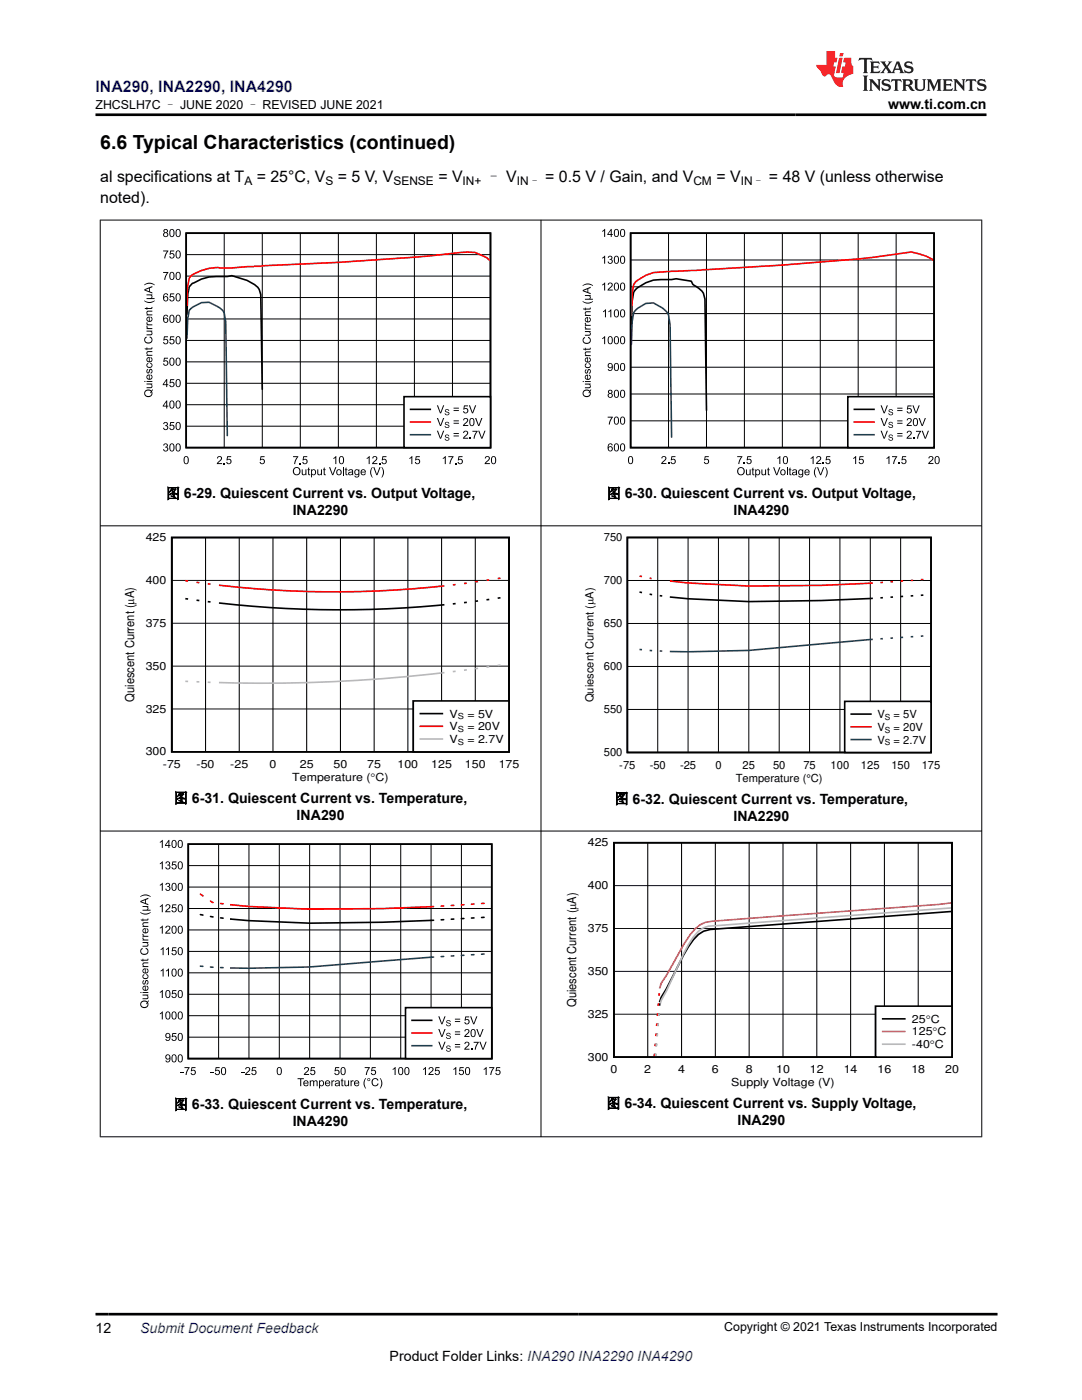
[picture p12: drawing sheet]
<svg xmlns="http://www.w3.org/2000/svg" width="216mm" height="279mm" viewBox="0 0 216 279" stroke-linecap="round" stroke-linejoin="round" font-family="sans-serif">
<defs><g id="words">
<text font-size="3.9" x="20" y="29.8">6.6 Typical Characteristics (continued)</text>
<text font-size="3.2" fill="#00f" x="19" y="18.3">INA290, INA2290, INA4290</text>
<g font-size="3.2">
<text x="20" y="40.5">noted).</text>
<text x="20" y="36.3">al specifications at T</text>
<text x="51.2" y="36.3">= 25°C, V</text>
<text x="67.4" y="36.3">= 5 V, V</text>
<text x="87.5" y="36.3">= V</text>
<text x="97" y="36.3">– V</text>
<text x="108.8" y="36.3">= 0.5 V / Gain, and V</text>
<text x="142.9" y="36.3">= V</text>
<text x="153.4" y="36.3">= 48 V (unless otherwise</text>
</g>
<g font-size="2.8">
<text x="177.2" y="21.7">www.ti.com.cn</text>
<text x="33.1" y="99.5">图 6-29. Quiescent Current vs. Output Voltage,</text>
<text x="121.1" y="99.5">图 6-30. Quiescent Current vs. Output Voltage,</text>
<text x="58.4" y="102.9">INA2290</text>
<text x="146.4" y="102.9">INA4290</text>
<text x="34.7" y="160.3">图 6-31. Quiescent Current vs. Temperature,</text>
<text x="122.6" y="160.4">图 6-32. Quiescent Current vs. Temperature,</text>
<text x="59.2" y="163.6">INA290</text>
<text x="146.4" y="163.8">INA2290</text>
<text x="34.7" y="221.4">图 6-33. Quiescent Current vs. Temperature,</text>
<text x="121" y="221.2">图 6-34. Quiescent Current vs. Supply Voltage,</text>
<text x="58.4" y="224.8">INA4290</text>
<text x="147.1" y="224.6">INA290</text>
<text x="19" y="266">12</text>
<text x="77.8" y="271.7">Product Folder Links: INA290 INA2290 INA4290</text>
</g>
<text font-size="2.8" fill="#00f" x="28" y="266">Submit Document Feedback</text>
<g font-size="2.5">
<text x="19.1" y="21.8">ZHCSLH7C – JUNE 2020 – REVISED JUNE 2021</text>
<text x="26.8" y="140.1" transform="rotate(-90 26.8 140.1)">Quiescent Current (PA)</text>
<text x="115" y="201" transform="rotate(-90 115 201)">Quiescent Current (PA)</text>
<text x="144.5" y="265.7">Copyright © 2021 Texas Instruments Incorporated</text>
</g>
<g font-size="2.4">
<text x="48.8" y="36.9">A</text>
<text x="64.9" y="36.9">S</text>
<text x="78.5" y="36.9">SENSE</text>
<text x="92.3" y="36.9">IN+</text>
<text x="103.1" y="36.9">IN–</text>
<text x="138.4" y="36.9">CM</text>
<text x="147.8" y="36.9">IN–</text>
</g>
<g font-size="2.2">
<text x="29.1" y="108">425</text>
<text x="120.5" y="108">750</text>
<text x="29.1" y="116.6">400</text>
<text x="120.5" y="116.6">700</text>
<text x="29.1" y="125.1">375</text>
<text x="120.5" y="125.2">650</text>
<text x="29.1" y="133.7">350</text>
<text x="120.5" y="133.7">600</text>
<text x="29.1" y="142.2">325</text>
<text x="89.7" y="143.2">V</text>
<text x="93.3" y="143.2">= 5V</text>
<text x="118.4" y="140.2" transform="rotate(-90 118.4 140.2)">Quiescent Current (PA)</text>
<text x="120.5" y="142.3">550</text>
<text x="175.1" y="143.3">V</text>
<text x="178.3" y="143.3">= 5V</text>
<text x="89.7" y="145.7">V</text>
<text x="89.7" y="148.3">V</text>
<text x="93.3" y="145.7">= 20V</text>
<text x="93.3" y="148.3">= 2.7V</text>
<text x="175.1" y="145.8">V</text>
<text x="175.1" y="148.4">V</text>
<text x="178.3" y="145.8">= 20V</text>
<text x="178.3" y="148.4">= 2.7V</text>
<text x="29.1" y="150.8">300</text>
<text x="32.5" y="153.3">-75</text>
<text x="39.2" y="153.3">-50</text>
<text x="46" y="153.3">-25</text>
<text x="53.8" y="153.3">0</text>
<text x="58.3" y="155.9">Temperature (qC)</text>
<text x="59.8" y="153.3">25</text>
<text x="66.6" y="153.3">50</text>
<text x="73.3" y="153.3">75</text>
<text x="79.3" y="153.3">100</text>
<text x="86.1" y="153.3">125</text>
<text x="92.8" y="153.3">150</text>
<text x="99.5" y="153.3">175</text>
<text x="120.5" y="150.9">500</text>
<text x="123.6" y="153.4">-75</text>
<text x="129.6" y="153.4">-50</text>
<text x="135.7" y="153.4">-25</text>
<text x="142.7" y="153.4">0</text>
<text x="146.8" y="156">Temperature (°C)</text>
<text x="148.2" y="153.4">25</text>
<text x="154.2" y="153.4">50</text>
<text x="160.3" y="153.4">75</text>
<text x="165.7" y="153.4">100</text>
<text x="171.8" y="153.4">125</text>
<text x="177.9" y="153.4">150</text>
<text x="183.9" y="153.4">175</text>
<text x="117.3" y="168.9">425</text>
<text x="117.3" y="177.5">400</text>
<text x="117.3" y="186">375</text>
<text x="117.3" y="194.6">350</text>
<text x="117.3" y="203.1">325</text>
<text x="182" y="204.1">25qC</text>
<text x="182" y="206.7">125qC</text>
<text x="182" y="209.2">-40qC</text>
<text x="117.3" y="211.7">300</text>
<text x="121.8" y="214.2">0</text>
<text x="128.6" y="214.2">2</text>
<text x="135.3" y="214.2">4</text>
<text x="142.1" y="214.2">6</text>
<text x="148.8" y="214.2">8</text>
<text x="154.9" y="214.2">10</text>
<text x="161.6" y="214.2">12</text>
<text x="168.4" y="214.2">14</text>
<text x="175.1" y="214.2">16</text>
<text x="181.8" y="214.2">18</text>
<text x="188.6" y="214.2">20</text>
<text x="145.9" y="216.8">Supply Voltage (V)</text>
</g>
<g font-size="1.7">
<text x="91.3" y="143.6">S</text>
<text x="176.6" y="143.7">S</text>
<text x="91.3" y="146.1">S</text>
<text x="91.3" y="148.6">S</text>
<text x="176.6" y="146.2">S</text>
<text x="176.6" y="148.8">S</text>
</g>
</g></defs>
<g fill="#000">
<path d="M29.2 58.7h1.2v.2h-.1a.34 .34 0 0 1 0 .6h.5v.2h-1.6v-.2h.8a.27 .27 0 0 0 .2-.3 .27 .27 0 0 0-.2-.2l-.8-.1zM28.8 56.8a1.44 1.44 0 0 1 2.1 .2 1.85 1.85 0 0 0-2.1 0zM32.5 54.3h1.1l-.6 1.6h-.2v-.5l.5-.9h-.8zM32.5 50h1.1l-.6 1.6h-.2v-.5l.5-.9h-.8zM34 58.6h.8v.1h-.7l-.1 .5a.53 .53 0 0 1 .8 .2 .53 .53 0 0 1-.3 .7 .53 .53 0 0 1-.7-.4h.2a.34 .34 0 0 0 .5 .1 .34 .34 0 0 0 0-.5 .34 .34 0 0 0-.5 .1h-.2zM34 50h.8v.2h-.7l-.1 .4a.53 .53 0 0 1 .8 .3 .53 .53 0 0 1-.3 .7 .53 .53 0 0 1-.7-.4l.2-.1a.34 .34 0 0 0 .5 .2 .34 .34 0 0 0 0-.5 .34 .34 0 0 0-.5 0h-.2zM28.9 67.4l.3-.2 .1 .2a.56 .56 0 0 0-.2 .8 .56 .56 0 0 0 .8 .1 .48 .48 0 0 0 .3-.5 .48 .48 0 0 0-.4-.4l.1-.2a.77 .77 0 0 1 .4 1.1 .77 .77 0 0 1-1.1 .2l-.4-.5zM29.3 72.6l.3-.2v.2l-.2 .1a.4 .4 0 0 0 .4 .5 .4 .4 0 0 0 .4-.5l-.2-.1v-.2a.57 .57 0 0 1 .1 1 .57 .57 0 0 1-.9-.5zM29.4 73.7l.1-.1 .1 .2a.23 .23 0 0 0-.3 .3 .23 .23 0 0 0 .3 .2l.1-.1a.4 .4 0 0 1 .2-.5 .4 .4 0 0 1 .5 .1l-.1 .6-.2 .2-.1-.2a.26 .26 0 0 0 .3-.3 .26 .26 0 0 0-.3-.2h-.1a.41 .41 0 0 1-.1 .5 .41 .41 0 0 1-.5 0l-.1-.4zM28.8 69.5h.4v-.2h.2v.2h.7l.3-.2a.29 .29 0 0 1 0 .3 .29 .29 0 0 1-.3 .1h-.7v.2h-.2v-.2h-.2zM28.8 61.5h.4v-.2h.2v.2h.7l.3-.3a.29 .29 0 0 1 0 .4 .29 .29 0 0 1-.3 .1h-.7v.1h-.2v-.1h-.2zM29.4 70.1h1v.2h-.7a.27 .27 0 0 0-.3 .2 .27 .27 0 0 0 .2 .3h.8v.2h-1.2v-.2h.2l-.2-.3z"/>
<path d="M29.2 66h1.2v.2h-.2a.41 .41 0 0 1 .2 .5 .41 .41 0 0 1-.4 .2h-.8v-.2h.7a.29 .29 0 0 0 .4-.3 .29 .29 0 0 0-.4-.2h-.7zM29.3 65l.2 .1a.26 .26 0 0 0 0 .3 .26 .26 0 0 0 .3 .1h.6v.2h-1.2v-.2h.2l-.2-.2zM29.3 64.3l.2 .1a.26 .26 0 0 0 0 .3 .26 .26 0 0 0 .3 0h.6v.2h-1.2v-.1h.2l-.2-.2zM29.4 62.1l1-.1v.2h-.7a.27 .27 0 0 0-.3 .2 .27 .27 0 0 0 .2 .3h.8v.2h-1.2v-.1h.2l-.2-.4zM28.8 59.9a1.84 1.84 0 0 0 2.1 0 1.3 1.3 0 0 1-2.1 0zM32.7 71.4h.8v.2h-.6l-.1 .4a.53 .53 0 0 1 .7 .3 .53 .53 0 0 1-.3 .7 .53 .53 0 0 1-.7-.4l.2-.1a.34 .34 0 0 0 .6 .2 .34 .34 0 0 0 0-.5 .34 .34 0 0 0-.5 0h-.2zM32.7 67.1h.8v.2h-.6l-.1 .4a.53 .53 0 0 1 .7 .3 .53 .53 0 0 1-.3 .7 .53 .53 0 0 1-.7-.4h.2a.34 .34 0 0 0 .6 .1 .34 .34 0 0 0 0-.5 .34 .34 0 0 0-.5 .1l-.2-.1zM34 75.7h.8v.2h-.7l-.1 .4a.53 .53 0 0 1 .8 .2 .53 .53 0 0 1-.3 .8 .53 .53 0 0 1-.7-.5h.2a.34 .34 0 0 0 .5 .2 .34 .34 0 0 0 0-.6 .34 .34 0 0 0-.5 .1h-.2zM34 67.1h.8v.2h-.7l-.1 .4a.53 .53 0 0 1 .8 .3 .53 .53 0 0 1-.3 .7 .53 .53 0 0 1-.7-.4h.2a.34 .34 0 0 0 .5 .1 .34 .34 0 0 0 0-.5 .34 .34 0 0 0-.5 .1l-.2-.1zM32.7 88.6a.43 .43 0 0 1 .7 0 .43 .43 0 0 1-.1 .6 .5 .5 0 0 1 0 .9 .5 .5 0 0 1-.8-.4l.2-.1a.32 .32 0 0 0 .4 .3 .32 .32 0 0 0 .3-.4 .32 .32 0 0 0-.5-.2v-.1a.28 .28 0 0 0 .4-.3 .28 .28 0 0 0-.3-.3 .28 .28 0 0 0-.2 .3h-.2zM32.7 84.3a.43 .43 0 0 1 .7 0 .43 .43 0 0 1-.1 .6 .5 .5 0 0 1 0 .9 .5 .5 0 0 1-.8-.4h.2a.32 .32 0 0 0 .4 .3 .32 .32 0 0 0 .3-.4 .32 .32 0 0 0-.5-.2v-.2a.28 .28 0 0 0 .4-.2 .28 .28 0 0 0-.3-.4 .28 .28 0 0 0-.2 .4l-.2-.1zM34 84.2h.8v.2h-.7l-.1 .5a.53 .53 0 0 1 .8 .2 .53 .53 0 0 1-.3 .7 .53 .53 0 0 1-.7-.4h.2a.34 .34 0 0 0 .5 .1 .34 .34 0 0 0 0-.5 .34 .34 0 0 0-.5 .1h-.2z"/>
<path d="M43.4 91.1a.55 .55 0 0 1 .9 .3 .55 .55 0 0 1-.5 .7l-.3 .3h.8v.2h-1l.2-.4a.62 .62 0 0 0 .4-1l-.3 .1-.1 .2h-.2zM44.6 92.4h.3v.2h-.3zM45.3 91h.8v.2h-.6l-.1 .5a.53 .53 0 0 1 .8 .2 .53 .53 0 0 1-.4 .7 .53 .53 0 0 1-.7-.4h.2a.34 .34 0 0 0 .6 .1 .34 .34 0 0 0 0-.5 .34 .34 0 0 0-.5 .1h-.2zM52 91h.8v.2h-.6l-.1 .5a.53 .53 0 0 1 .7 .2 .53 .53 0 0 1-.3 .7 .53 .53 0 0 1-.7-.4h.2a.34 .34 0 0 0 .5 .1 .34 .34 0 0 0 0-.5 .34 .34 0 0 0-.5 .1h-.2zM58.5 91h1l-.6 1.6h-.2l.1-.4 .5-1h-.8zM59.8 92.4h.2v.2h-.2zM60.5 91h.8v.2h-.6l-.1 .5a.53 .53 0 0 1 .7 .2 .53 .53 0 0 1-.3 .7 .53 .53 0 0 1-.7-.4h.2a.34 .34 0 0 0 .5 .1 .34 .34 0 0 0 .1-.5 .34 .34 0 0 0-.6 .1h-.1zM60.2 93.7h.2v.6a.29 .29 0 0 0 .3 .4 .29 .29 0 0 0 .2-.4v-.6h.2v1.1h-.1v-.1a.41 .41 0 0 1-.5 .1 .41 .41 0 0 1-.3-.4zM61.5 93.4l.2-.1v.4h.2v.1h-.2v.7l.2 .3a.29 .29 0 0 1-.3 0 .29 .29 0 0 1-.1-.3v-.7h-.2zM63.3 93.7h.2v.6a.29 .29 0 0 0 .3 .4 .29 .29 0 0 0 .2-.4v-.6h.2v1.1h-.1v-.1a.41 .41 0 0 1-.5 .1 .41 .41 0 0 1-.3-.4zM64.6 93.4l.2-.1v.4h.2v.1h-.2v.7l.2 .3a.29 .29 0 0 1-.3 0 .29 .29 0 0 1-.1-.3v-.7h-.2zM65.7 93.2h.2l.5 1.5 .5-1.5h.2l-.6 1.6h-.2z"/>
<path d="M66.5 91.4l.6-.4v1.6h-.2v-1.2l-.4 .2zM68.4 93.2h.2v1.6h-.2zM68.9 93.4l.2-.1v.4h.2v.1h-.2v.7l.3 .3a.29 .29 0 0 1-.4 0 .29 .29 0 0 1-.1-.3v-.7h-.1zM73.2 91.4l.6-.4v1.6h-.2v-1.2l-.4 .2zM74.2 93.2h.2a1.84 1.84 0 0 0 0 2.1 1.42 1.42 0 0 1-.2-2.1zM74.5 93.2h.2l.5 1.5 .5-1.5h.2l-.6 1.6h-.2zM74.4 91.1a.55 .55 0 0 1 .9 .3 .55 .55 0 0 1-.5 .7l-.3 .3h.8v.2h-1.1l.3-.4a.62 .62 0 0 0 .4-1l-.3 .1-.1 .2h-.2zM75.6 92.4h.2v.2h-.2zM76.3 91h.8v.2h-.6l-.1 .5a.53 .53 0 0 1 .7 .2 .53 .53 0 0 1-.3 .7 .53 .53 0 0 1-.7-.4h.2a.34 .34 0 0 0 .5 .1 .34 .34 0 0 0 .1-.5 .34 .34 0 0 0-.6 .1h-.1zM76.1 93.2a1.3 1.3 0 0 1 0 2.1 1.85 1.85 0 0 0 0-2.1zM81.7 91.4l.6-.4v1.6h-.2v-1.2l-.4 .2zM83 91h.8v.2h-.7l-.1 .5a.53 .53 0 0 1 .8 .2 .53 .53 0 0 1-.3 .7 .53 .53 0 0 1-.7-.4h.2a.34 .34 0 0 0 .5 .1 .34 .34 0 0 0 0-.5 .34 .34 0 0 0-.5 .1h-.2z"/>
<path d="M88.4 91.4l.5-.4v1.6h-.2v-1.2l-.3 .2zM89.5 91h1l-.6 1.6h-.2l.1-.4 .4-1h-.7zM90.8 92.4h.2v.2h-.2zM91.5 91h.8v.2h-.6l-.1 .5a.53 .53 0 0 1 .7 .2 .53 .53 0 0 1-.3 .7 .53 .53 0 0 1-.7-.4h.2a.34 .34 0 0 0 .5 .1 .34 .34 0 0 0 0-.5 .34 .34 0 0 0-.5 .1h-.2zM96.9 91.1a.55 .55 0 0 1 .8 .3 .55 .55 0 0 1-.4 .7l-.3 .3h.8v.2h-1.1l.3-.4a.62 .62 0 0 0 .4-1l-.4 .1-.1 .2h-.2z"/>
<path d="M28.8 57.7l1.6-.6v.2l-.5 .2v.7l.5 .2v.2l-1.6-.6zM29 57.9l.7 .2v-.5z"/>
<path d="M32.7 45.8a.43 .43 0 0 1 .7 0 .43 .43 0 0 1-.1 .6 .47 .47 0 0 1 .1 .7 .47 .47 0 0 1-.7 0 .47 .47 0 0 1 .1-.7l-.2-.2zM32.8 46.1a.26 .26 0 0 0 .5 0 .26 .26 0 0 0-.5 0zM32.7 46.8a.35 .35 0 0 0 .7 0 .35 .35 0 0 0-.7 0z"/>
<path d="M32.7 58.7l.6-.1 .3 .3h-.2a.32 .32 0 0 0-.4-.2 .32 .32 0 0 0-.3 .4v.2a.5 .5 0 0 1 .8 .1 .5 .5 0 0 1-.2 .7 .5 .5 0 0 1-.7-.3l-.1-.7zM32.8 59.7a.35 .35 0 0 0 .6 0 .35 .35 0 0 0-.6 0z"/>
<path d="M34 54.3a.57 .57 0 0 1 .7 .1 .57 .57 0 0 1 .1 .7 .57 .57 0 0 1-.5 .8 .57 .57 0 0 1-.5-.8zM34.1 54.5a.88 .88 0 0 0 .2 1.2 .83 .83 0 0 0 0-1.3z"/>
<path d="M34 45.8a.57 .57 0 0 1 .7 .1 .57 .57 0 0 1 .1 .6 .57 .57 0 0 1-.5 .8 .57 .57 0 0 1-.5-.8zM34.1 46a.88 .88 0 0 0 .2 1.2 .83 .83 0 0 0 0-1.3z"/>
<path d="M35.3 58.6a.57 .57 0 0 1 .6 .1 .57 .57 0 0 1 .2 .6 .57 .57 0 0 1-.6 .9 .57 .57 0 0 1-.5-.9zM35.3 58.8a.88 .88 0 0 0 .2 1.2 .83 .83 0 0 0 0-1.3z"/>
<path d="M35.3 54.3a.57 .57 0 0 1 .6 .1 .57 .57 0 0 1 .2 .7 .57 .57 0 0 1-.6 .8 .57 .57 0 0 1-.5-.8zM35.3 54.5a.88 .88 0 0 0 .2 1.2 .83 .83 0 0 0 0-1.3z"/>
<path d="M35.3 50.1a.57 .57 0 0 1 .6 0 .57 .57 0 0 1 .2 .7 .57 .57 0 0 1-.6 .8 .57 .57 0 0 1-.5-.8zM35.3 50.2a.88 .88 0 0 0 .2 1.2 .83 .83 0 0 0 0-1.3z"/>
<path d="M35.3 45.8a.57 .57 0 0 1 .6 .1 .57 .57 0 0 1 .2 .6 .57 .57 0 0 1-.6 .8 .57 .57 0 0 1-.5-.8zM35.3 46a.88 .88 0 0 0 .2 1.2 .83 .83 0 0 0 0-1.3z"/>
<path d="M28.8 76h.2v.2h-.2zM29.2 76h1.2v.2h-1.2z"/>
<path d="M29.4 74.9l.5-.2v.9a.34 .34 0 0 0 .4-.3 .34 .34 0 0 0-.3-.4l.1-.2a.57 .57 0 0 1 .2 .8 .57 .57 0 0 1-.8 .2 .57 .57 0 0 1-.1-.8zM29.5 75l-.1 .4 .3 .2v-.7z"/>
<path d="M29.4 71.4l.5-.1v.8a.34 .34 0 0 0 .4-.2 .34 .34 0 0 0-.3-.4l.1-.2a.57 .57 0 0 1 .2 .8 .57 .57 0 0 1-.8 .1 .57 .57 0 0 1-.1-.8zM29.5 71.5l-.1 .4 .3 .2v-.6z"/>
<path d="M29.4 63.3l.5-.1v.8a.34 .34 0 0 0 .4-.2 .34 .34 0 0 0-.3-.4l.1-.2a.57 .57 0 0 1 .2 .8 .57 .57 0 0 1-.8 .2 .57 .57 0 0 1-.1-.9zM29.5 63.5l-.1 .3 .3 .2v-.6z"/>
<path d="M29 77.9a.96 .96 0 0 1 1.2 .1l.2-.3 .1 .1a.53 .53 0 0 0-.1 .7 .81 .81 0 0 1-1.1 .7 .81 .81 0 0 1-.3-1.3zM29.1 78.1a.61 .61 0 0 0 .4 1 .61 .61 0 0 0 .7-.8l-.1 .2-.1-.1 .1-.3-.3-.1zM29.2 76.5h1.2v.2h-.2a.41 .41 0 0 1 .2 .5 .41 .41 0 0 1-.4 .3h-.8v-.2h.7a.29 .29 0 0 0 .4-.3 .29 .29 0 0 0-.4-.3h-.7z"/>
<path d="M33.2 75.7h.2v1h.2v.2h-.2v.3h-.2v-.3h-.7zM33.2 76l-.5 .7h.5z"/>
<path d="M32.7 63l.6-.2 .3 .4h-.2a.32 .32 0 0 0-.4-.2 .32 .32 0 0 0-.3 .4v.2a.5 .5 0 0 1 .8 .1 .5 .5 0 0 1-.2 .7 .5 .5 0 0 1-.7-.3l-.1-.7zM32.8 63.9a.35 .35 0 0 0 .6 0 .35 .35 0 0 0-.6 0z"/>
<path d="M34 71.5a.57 .57 0 0 1 .7 0 .57 .57 0 0 1 .1 .7 .57 .57 0 0 1-.5 .8 .57 .57 0 0 1-.5-.8zM34.1 71.6a.88 .88 0 0 0 .2 1.2 .83 .83 0 0 0 0-1.3z"/>
<path d="M34 62.9a.57 .57 0 0 1 .7 .1 .57 .57 0 0 1 .1 .6 .57 .57 0 0 1-.5 .8 .57 .57 0 0 1-.5-.8zM34.1 63.1a.88 .88 0 0 0 .2 1.2 .83 .83 0 0 0 0-1.3z"/>
<path d="M35.3 75.7a.57 .57 0 0 1 .6 .1 .57 .57 0 0 1 .2 .7 .57 .57 0 0 1-.6 .8 .57 .57 0 0 1-.5-.8zM35.3 75.9a.88 .88 0 0 0 .2 1.2 .83 .83 0 0 0 0-1.3z"/>
<path d="M35.3 71.5a.57 .57 0 0 1 .6 0 .57 .57 0 0 1 .2 .7 .57 .57 0 0 1-.6 .8 .57 .57 0 0 1-.5-.8zM35.3 71.6a.88 .88 0 0 0 .2 1.2 .83 .83 0 0 0 0-1.3z"/>
<path d="M35.3 67.2a.57 .57 0 0 1 .6 .1 .57 .57 0 0 1 .2 .6 .57 .57 0 0 1-.6 .8 .57 .57 0 0 1-.5-.8zM35.3 67.4a.88 .88 0 0 0 .2 1.2 .83 .83 0 0 0 0-1.3z"/>
<path d="M35.3 62.9a.57 .57 0 0 1 .6 .1 .57 .57 0 0 1 .2 .6 .57 .57 0 0 1-.6 .8 .57 .57 0 0 1-.5-.8zM35.3 63.1a.88 .88 0 0 0 .2 1.2 .83 .83 0 0 0 0-1.3z"/>
<path d="M33.2 79.9h.2v1.1h.2v.1h-.2v.4h-.2v-.4h-.7zM33.2 80.2l-.5 .8h.5z"/>
<path d="M34 88.6a.57 .57 0 0 1 .7 0 .57 .57 0 0 1 .1 .7 .57 .57 0 0 1-.5 .8 .57 .57 0 0 1-.5-.8zM34.1 88.8a.88 .88 0 0 0 .2 1.2 .83 .83 0 0 0 0-1.4z"/>
<path d="M34 80a.57 .57 0 0 1 .7 .1 .57 .57 0 0 1 .1 .6 .57 .57 0 0 1-.5 .8 .57 .57 0 0 1-.5-.8zM34.1 80.2a.88 .88 0 0 0 .2 1.2 .83 .83 0 0 0 0-1.3z"/>
<path d="M35.3 88.6a.57 .57 0 0 1 .6 0 .57 .57 0 0 1 .2 .7 .57 .57 0 0 1-.6 .8 .57 .57 0 0 1-.5-.8zM35.3 88.8a.88 .88 0 0 0 .2 1.2 .83 .83 0 0 0 0-1.4z"/>
<path d="M35.3 84.3a.57 .57 0 0 1 .6 .1 .57 .57 0 0 1 .2 .6 .57 .57 0 0 1-.6 .8 .57 .57 0 0 1-.5-.8zM35.3 84.5a.88 .88 0 0 0 .2 1.2 .83 .83 0 0 0 0-1.3z"/>
<path d="M35.3 80a.57 .57 0 0 1 .6 .1 .57 .57 0 0 1 .2 .6 .57 .57 0 0 1-.6 .8 .57 .57 0 0 1-.5-.8zM35.3 80.2a.88 .88 0 0 0 .2 1.2 .83 .83 0 0 0 0-1.3z"/>
<path d="M36.9 91.1a.57 .57 0 0 1 .6 .1 .57 .57 0 0 1 .2 .6 .57 .57 0 0 1-.6 .8 .57 .57 0 0 1-.5-.8zM36.9 91.3a.88 .88 0 0 0 .2 1.2 .83 .83 0 0 0 0-1.3z"/>
<path d="M58.4 94a.8 .8 0 0 1 1.6 0 .8 .8 0 0 1-1.6 0zM58.8 93.5a.61 .61 0 0 0 0 1 .61 .61 0 0 0 .9-.1 .61 .61 0 0 0-.1-.8 .61 .61 0 0 0-.8-.1z"/>
<path d="M62.1 93.7h.1v.1a.53 .53 0 0 1 .9 .5 .53 .53 0 0 1-.8 .4v.6h-.2zM62.3 93.9v.6l.1 .2a.42 .42 0 0 0 .5-.4 .42 .42 0 0 0-.5-.5z"/>
<path d="M67.1 94.3a.6 .6 0 0 1 1.2 0 .6 .6 0 0 1-1.2 0zM67.4 93.9a.41 .41 0 0 0-.1 .6 .41 .41 0 0 0 .6 .1 .41 .41 0 0 0 .1-.6 .41 .41 0 0 0-.6-.1z"/>
<path d="M67.8 91.1a.57 .57 0 0 1 .7 .1 .57 .57 0 0 1 .2 .6 .57 .57 0 0 1-.6 .8 .57 .57 0 0 1-.5-.8zM67.9 91.3a.88 .88 0 0 0 .2 1.2 .83 .83 0 0 0 0-1.3z"/>
<path d="M69.6 93.8l.1-.1a.5 .5 0 0 1 .7 0 .5 .5 0 0 1 .1 .6v.5h-.2v-.1a.4 .4 0 0 1-.6 .2 .4 .4 0 0 1 0-.7l.6-.1a.29 .29 0 0 0-.3-.3 .29 .29 0 0 0-.3 .2h-.2zM69.7 94.4a.28 .28 0 0 0 .3 .4 .28 .28 0 0 0 .3-.4v-.1z"/>
<path d="M70.8 93.8l.2-.1 .5 .1v-.1h.2v1a.51 .51 0 0 1-.4 .6 .51 .51 0 0 1-.6-.4l.2 .1a.33 .33 0 0 0 .5 .1 .33 .33 0 0 0 .1-.4 .55 .55 0 0 1-.7-.1 .55 .55 0 0 1 0-.8zM71 93.9v.7a.37 .37 0 0 0 .5-.4 .37 .37 0 0 0-.5-.3z"/>
<path d="M72.1 93.8a.54 .54 0 0 1 .6-.1 .54 .54 0 0 1 .3 .6h-.9a.34 .34 0 0 0 .3 .4 .34 .34 0 0 0 .4-.2h.2a.59 .59 0 0 1-.9 .2 .59 .59 0 0 1 0-.9zM72.3 93.9l-.1 .2h.6l-.2-.3z"/>
<path d="M98.2 91.1a.57 .57 0 0 1 .7 .1 .57 .57 0 0 1 .1 .6 .57 .57 0 0 1-.5 .8 .57 .57 0 0 1-.5-.8zM98.3 91.3a.88 .88 0 0 0 .2 1.2 .83 .83 0 0 0 0-1.3z"/>
</g>
<path d="M37.2 46.5h60.7v42.8h-60.7zM37.3 62.7l.2-3.9 .3-1.6 .6-.6a9.3 9.3 0 0 1 4.8-1.4h2.2l.9-.2 3 1a6.5 6.5 0 0 1 2.4 1.8l.3 1 .3 18.9" fill="none" stroke="#000" stroke-width=".32"/>
<g fill="none" stroke="#000" stroke-width=".2">
<path d="M37.2 59.4h60.7M37.2 55.1h60.7M37.2 50.8h60.7M44.7 46.5v42.8M52.3 46.5v42.8M59.9 46.5v42.8M67.5 46.5v42.8M75.1 46.5v42.8M82.7 46.5v42.8M90.3 46.5v42.8M37.2 76.5h60.7M37.2 72.2h60.7"/>
<path d="M37.2 67.9h60.7M37.2 63.7h60.7M37.2 85.1h60.7M37.2 80.8h60.7"/>
</g>
<path d="M97.7 51.9l-.6-.5-2.3-1-1.5-.1a539.2 539.2 0 0 1-42.5 2.8l-4.5 .4h-2.5a8.4 8.4 0 0 0-5.7 1.6l-.3 .4-.3 1.6-.2 3.8" fill="none" stroke="#f00" stroke-width=".32"/>
<path d="M37.3 67.5l.2-3.9 .3-1.7a4.6 4.6 0 0 1 3.9-1.6l1.8 1 .9 .6 .3 .6 .3 1.8 .4 22.6" fill="none" stroke="#105465" stroke-width=".32"/>
<path d="M80.6 79.2h17.3v10.1h-17.3z" fill-rule="evenodd" fill="#fff"/>
<path d="M125.8 46.5h60.6v42.8h-60.6zM80.6 79.2h17.3v10.1h-17.3zM126 64.7l.1-4.6 .3-1.8a6.4 6.4 0 0 1 5.5-2.5h2.1l.9-.2 3 .5a2.86 2.86 0 0 0 1.6 1.5 2.62 2.62 0 0 1 1.2 2.1l.3 22.2M81.9 81.7h4" fill="none" stroke="#000" stroke-width=".32"/>
<g fill="#000">
<path d="M116.7 58.9h1.2v.2h-.2a.34 .34 0 0 1 0 .5h.6v.2h-1.6v-.2h.7a.27 .27 0 0 0 .3-.2 .27 .27 0 0 0-.3-.3h-.7zM116.3 57a1.42 1.42 0 0 1 2 .1 1.84 1.84 0 0 0-2 0zM120.2 56.8l.5-.4v1.6h-.2v-1.3l-.3 .3zM120.2 51.4l.5-.4v1.6h-.2v-1.2l-.3 .2zM120.2 46.1l.5-.4v1.6h-.2v-1.3l-.3 .3zM121.4 51.1a.43 .43 0 0 1 .7 0 .43 .43 0 0 1-.1 .7 .5 .5 0 0 1 0 .8 .5 .5 0 0 1-.8-.4h.2a.32 .32 0 0 0 .4 .3 .32 .32 0 0 0 .3-.4 .32 .32 0 0 0-.5-.2l.1-.2a.27 .27 0 0 0 .3-.2 .27 .27 0 0 0-.3-.3 .27 .27 0 0 0-.2 .3l-.2-.1zM121.4 56.5a.55 .55 0 0 1 .8 .2 .55 .55 0 0 1-.4 .8l-.3 .3h.8v.2h-1.1l.3-.5a.62 .62 0 0 0 .4-.9l-.6 .2zM116.4 67.5l.3-.2 .1 .2a.56 .56 0 0 0-.2 .8 .56 .56 0 0 0 .8 .1 .48 .48 0 0 0 .3-.5 .48 .48 0 0 0-.4-.5l.1-.2a.76 .76 0 0 1 .4 1.1 .76 .76 0 0 1-1.2 .2l-.3-.4zM116.8 72.6l.2-.1 .1 .2-.2 .1a.39 .39 0 0 0 .4 .5 .39 .39 0 0 0 .4-.5l-.3-.1 .1-.2a.56 .56 0 0 1 0 1 .56 .56 0 0 1-.8-.6zM116.8 73.8l.2-.1v.2a.23 .23 0 0 0-.2 .2 .23 .23 0 0 0 .3 .2v-.1a.42 .42 0 0 1 .5-.6 .42 .42 0 0 1 .3 .7l-.4 .3v-.2a.26 .26 0 0 0 .3-.3 .26 .26 0 0 0-.4-.2v.1a.4 .4 0 0 1-.1 .5 .4 .4 0 0 1-.5-.1l-.1-.4zM116.3 69.6h.4v-.2h.2v.2h.7l.3-.2a.29 .29 0 0 1-.1 .3 .29 .29 0 0 1-.3 .1h-.6v.1h-.2v-.1h-.3zM116.3 61.6h.4v-.2h.2v.2h.7l.3-.2a.29 .29 0 0 1-.1 .3 .29 .29 0 0 1-.3 .1h-.6v.1h-.2v-.1h-.3z"/>
<path d="M116.8 70.3l1.1-.2v.2h-.7a.27 .27 0 0 0-.4 .2 .27 .27 0 0 0 .3 .3l.8 .1v.2h-1.2v-.2h.2l-.2-.2zM116.7 66.1h1.2v.1h-.2a.41 .41 0 0 1 .2 .5 .41 .41 0 0 1-.5 .3h-.7v-.2h.7a.29 .29 0 0 0 .3-.3 .29 .29 0 0 0-.4-.2h-.6zM116.8 65.1l.1 .1a.26 .26 0 0 0 .1 .3 .26 .26 0 0 0 .3 .1h.6v.2h-1.2v-.2h.2l-.2-.2zM116.8 64.4l.1 .1a.26 .26 0 0 0 .1 .3 .26 .26 0 0 0 .3 0h.6v.2h-1.2v-.1h.2l-.2-.2zM116.8 62.2l1.1-.1v.2h-.7a.27 .27 0 0 0-.4 .2 .27 .27 0 0 0 .3 .3l.8 .1v.2h-1.2v-.2h.2l-.2-.2zM116.3 60.1a1.82 1.82 0 0 0 2 0 1.29 1.29 0 0 1-2 0zM120.2 67.5l.5-.4v1.6h-.2v-1.3l-.3 .3zM120.3 62.1l.6-.4v1.6h-.2v-1.2l-.4 .2zM121.4 62.1l.6-.4v1.6h-.2v-1.2l-.4 .2zM87.2 80.9h.2l.5 1.4 .5-1.4h.2l-.6 1.6h-.2zM87.2 83.4h.2l.5 1.4 .5-1.4h.2l-.6 1.6h-.2zM87.2 86h.2l.5 1.4 .5-1.4h.2l-.6 1.6h-.2z"/>
<path d="M88.9 81.7a.47 .47 0 0 1 .7 .3h-.1a.26 .26 0 0 0-.3-.2 .26 .26 0 0 0-.2 .3h.1a.42 .42 0 0 1 .5 .2 .42 .42 0 0 1-.1 .5 .49 .49 0 0 1-.8-.3h.2a.29 .29 0 0 0 .3 .3 .29 .29 0 0 0 .2-.4l-.1-.1a.38 .38 0 0 1-.4-.1 .38 .38 0 0 1 0-.5zM88.9 84.3a.47 .47 0 0 1 .7 .2l-.1 .1a.26 .26 0 0 0-.3-.3 .26 .26 0 0 0-.2 .3l.1 .1a.42 .42 0 0 1 .5 .1 .42 .42 0 0 1-.1 .6 .49 .49 0 0 1-.8-.4h.2a.29 .29 0 0 0 .3 .4 .29 .29 0 0 0 .2-.5h-.1a.38 .38 0 0 1-.4-.2 .38 .38 0 0 1 0-.4zM88.9 86.8a.47 .47 0 0 1 .7 .3h-.1a.26 .26 0 0 0-.3-.3 .26 .26 0 0 0-.2 .3l.1 .1a.42 .42 0 0 1 .5 .2 .42 .42 0 0 1-.1 .5 .49 .49 0 0 1-.8-.4h.2a.29 .29 0 0 0 .3 .4 .29 .29 0 0 0 .2-.5h-.1a.38 .38 0 0 1-.4-.1 .38 .38 0 0 1 0-.5zM92.6 80.9h.8v.2h-.7v.4a.53 .53 0 0 1 .7 .3 .53 .53 0 0 1-.3 .7 .53 .53 0 0 1-.7-.4l.2-.1a.34 .34 0 0 0 .5 .2 .34 .34 0 0 0 0-.5 .34 .34 0 0 0-.5 .1l-.2-.1zM92.6 83.5a.55 .55 0 0 1 .8 .3 .55 .55 0 0 1-.4 .7l-.4 .3h.8v.2h-1l.2-.4a.62 .62 0 0 0 .4-1l-.3 .1-.1 .2h-.2zM92.6 86.1a.55 .55 0 0 1 .8 .2 .55 .55 0 0 1-.4 .8l-.4 .3h.8v.2h-1l.2-.5a.62 .62 0 0 0 .4-1l-.3 .1-.1 .2h-.2zM93.7 87.3h.3v.3h-.3zM93.6 80.9h.2l.5 1.4 .5-1.4h.2l-.6 1.6h-.2zM94.3 86h1l-.6 1.6h-.2l.1-.5 .5-.9h-.8zM94.8 83.4h.2l.5 1.4 .5-1.4h.3l-.7 1.6h-.2zM95.4 86h.2l.5 1.4 .6-1.4h.2l-.6 1.6h-.3zM121.3 83.2h1l-.6 1.5h-.2l.1-.4 .4-1h-.7z"/>
<path d="M132.1 91.1a.55 .55 0 0 1 .8 .3 .55 .55 0 0 1-.4 .7l-.3 .3h.8v.2h-1.1l.3-.5a.62 .62 0 0 0 .4-.9l-.6 .3zM133.3 92.4h.2v.2h-.2zM134 91h.8v.2h-.7v.5a.53 .53 0 0 1 .7 .2 .53 .53 0 0 1-.3 .7 .53 .53 0 0 1-.7-.4h.2a.34 .34 0 0 0 .5 .1 .34 .34 0 0 0 0-.5 .34 .34 0 0 0-.5 .1h-.2zM140.6 91h.8v.2h-.6l-.1 .5a.53 .53 0 0 1 .8 .2 .53 .53 0 0 1-.4 .7 .53 .53 0 0 1-.7-.4h.3a.34 .34 0 0 0 .5 .1 .34 .34 0 0 0 0-.5 .34 .34 0 0 0-.5 .1h-.2zM147.1 91h1l-.6 1.6h-.2l.1-.4 .5-1h-.8zM148.4 92.4h.3v.2h-.3zM149.1 91h.8v.2h-.6l-.1 .5a.53 .53 0 0 1 .7 .2 .53 .53 0 0 1-.3 .7 .53 .53 0 0 1-.7-.4h.2a.34 .34 0 0 0 .5 .1 .34 .34 0 0 0 .1-.5 .34 .34 0 0 0-.5 .1h-.2zM148.8 93.7h.2v.6a.29 .29 0 0 0 .3 .4 .29 .29 0 0 0 .3-.4v-.6h.2v1.1h-.2v-.1a.41 .41 0 0 1-.5 .2 .41 .41 0 0 1-.3-.5zM150.1 93.4l.2-.1v.4h.2v.1h-.2v.7l.2 .3a.29 .29 0 0 1-.3 0 .29 .29 0 0 1-.1-.3v-.7h-.1zM151.9 93.7h.2v.6a.29 .29 0 0 0 .3 .4 .29 .29 0 0 0 .3-.4v-.6h.2v1.1h-.2v-.1a.41 .41 0 0 1-.5 .2 .41 .41 0 0 1-.3-.5zM153.2 93.4l.2-.1v.4h.2v.1h-.2v.7l.2 .3a.29 .29 0 0 1-.3 0 .29 .29 0 0 1-.1-.3v-.7h-.1zM154.3 93.2h.2l.5 1.5 .5-1.5h.2l-.6 1.6h-.2z"/>
<path d="M155.1 91.4l.6-.4v1.6h-.2v-1.2l-.4 .2zM157 93.2h.2v1.6h-.2zM157.5 93.4l.2-.1v.4h.2v.1h-.2v.7l.2 .3a.29 .29 0 0 1-.3 0 .29 .29 0 0 1-.1-.3v-.7h-.1zM161.8 91.4l.5-.4v1.6h-.2v-1.2l-.3 .2zM162.8 93.2h.1a1.82 1.82 0 0 0 0 2.1 1.4 1.4 0 0 1-.1-2.1zM163 93.2h.3l.4 1.5 .6-1.5h.2l-.6 1.6h-.3zM163 91.1a.55 .55 0 0 1 .8 .3 .55 .55 0 0 1-.4 .7l-.3 .3h.8v.2h-1.1l.3-.5a.62 .62 0 0 0 .4-.9l-.6 .3zM164.2 92.4h.2v.2h-.2zM164.9 91h.8v.2h-.7v.5a.53 .53 0 0 1 .7 .2 .53 .53 0 0 1-.3 .7 .53 .53 0 0 1-.7-.4h.2a.34 .34 0 0 0 .5 .1 .34 .34 0 0 0 0-.5 .34 .34 0 0 0-.5 .1h-.2zM164.6 93.2a1.29 1.29 0 0 1 0 2.1 1.84 1.84 0 0 0 0-2.1zM170.2 91.4l.6-.4v1.6h-.2v-1.2l-.4 .2zM171.5 91h.8v.2h-.6l-.1 .5a.53 .53 0 0 1 .7 .2 .53 .53 0 0 1-.3 .7 .53 .53 0 0 1-.7-.4h.2a.34 .34 0 0 0 .5 .1 .34 .34 0 0 0 .1-.5 .34 .34 0 0 0-.6 .1h-.1z"/>
<path d="M176.9 91.4l.6-.4v1.6h-.2v-1.2l-.4 .2zM178 91h1l-.6 1.6h-.2l.1-.4 .5-1h-.8zM179.3 92.4h.2v.2h-.2zM180 91h.8v.2h-.6l-.1 .5a.53 .53 0 0 1 .7 .2 .53 .53 0 0 1-.3 .7 .53 .53 0 0 1-.7-.4h.2a.34 .34 0 0 0 .5 .1 .34 .34 0 0 0 .1-.5 .34 .34 0 0 0-.6 .1h-.1zM185.4 91.1a.55 .55 0 0 1 .8 .3 .55 .55 0 0 1-.4 .7l-.3 .3h.8v.2h-1.1l.3-.5a.62 .62 0 0 0 .4-.9l-.6 .3z"/>
<path d="M116.3 57.9l1.6-.7v.3l-.5 .2v.6l.5 .2v.2l-1.6-.6zM116.4 58l.8 .3v-.6z"/>
<path d="M121.9 45.7h.2v1h.2v.2h-.2v.4h-.2v-.4h-.7zM121.9 46l-.5 .7h.5z"/>
<path d="M122.7 56.5a.57 .57 0 0 1 .7 0 .57 .57 0 0 1 .1 .7 .57 .57 0 0 1-.5 .8 .57 .57 0 0 1-.5-.8zM122.8 56.7a.88 .88 0 0 0 .2 1.1 .82 .82 0 0 0 0-1.3z"/>
<path d="M122.7 51.1a.57 .57 0 0 1 .7 .1 .57 .57 0 0 1 .1 .6 .57 .57 0 0 1-.5 .9 .57 .57 0 0 1-.5-.9zM122.8 51.3a.88 .88 0 0 0 .2 1.2 .82 .82 0 0 0 0-1.3z"/>
<path d="M122.7 45.8a.57 .57 0 0 1 .7 0 .57 .57 0 0 1 .1 .7 .57 .57 0 0 1-.5 .8 .57 .57 0 0 1-.5-.8zM122.8 46a.88 .88 0 0 0 .2 1.1 .82 .82 0 0 0 0-1.3z"/>
<path d="M123.9 56.5a.57 .57 0 0 1 .7 0 .57 .57 0 0 1 .1 .7 .57 .57 0 0 1-.5 .8 .57 .57 0 0 1-.5-.8zM124 56.7a.88 .88 0 0 0 .2 1.1 .82 .82 0 0 0 0-1.3z"/>
<path d="M123.9 51.1a.57 .57 0 0 1 .7 .1 .57 .57 0 0 1 .1 .6 .57 .57 0 0 1-.5 .9 .57 .57 0 0 1-.5-.9zM124 51.3a.88 .88 0 0 0 .2 1.2 .82 .82 0 0 0 0-1.3z"/>
<path d="M123.9 45.8a.57 .57 0 0 1 .7 0 .57 .57 0 0 1 .1 .7 .57 .57 0 0 1-.5 .8 .57 .57 0 0 1-.5-.8zM124 46a.88 .88 0 0 0 .2 1.1 .82 .82 0 0 0 0-1.3z"/>
<path d="M116.3 76.1h.2v.1h-.2zM116.7 76.1h1.2v.1h-1.2z"/>
<path d="M116.8 74.9l.5-.1v.8a.33 .33 0 0 0 .4-.2 .33 .33 0 0 0-.2-.4v-.2a.56 .56 0 0 1 .3 .8 .56 .56 0 0 1-.9 .1 .56 .56 0 0 1-.1-.8zM117 75l-.1 .4 .3 .2v-.6z"/>
<path d="M116.8 71.5l.5-.2v.9a.33 .33 0 0 0 .4-.3 .33 .33 0 0 0-.2-.4v-.2a.56 .56 0 0 1 .3 .8 .56 .56 0 0 1-.9 .2 .56 .56 0 0 1-.1-.8zM117 71.6l-.1 .4 .3 .2v-.7z"/>
<path d="M116.8 63.4l.5-.1v.8a.33 .33 0 0 0 .4-.2 .33 .33 0 0 0-.2-.4v-.2a.56 .56 0 0 1 .3 .8 .56 .56 0 0 1-.9 .2 .56 .56 0 0 1-.1-.9zM117 63.6l-.1 .3 .3 .2v-.6z"/>
<path d="M116.5 77.9a.95 .95 0 0 1 1.2 .1l.1-.3 .2 .1-.2 .3a.8 .8 0 0 1-.8 1.2 .8 .8 0 0 1-.5-1.4zM116.6 78.1a.6 .6 0 0 0 .4 1 .6 .6 0 0 0 .7-.8l-.1 .2-.2-.1 .2-.3-.3-.1zM116.7 76.6h1.2v.1h-.2a.41 .41 0 0 1 .2 .5 .41 .41 0 0 1-.5 .3h-.7v-.2h.7a.29 .29 0 0 0 .3-.3 .29 .29 0 0 0-.4-.3h-.6z"/>
<path d="M121.5 67.2a.57 .57 0 0 1 .6 0 .57 .57 0 0 1 .2 .7 .57 .57 0 0 1-.5 .8 .57 .57 0 0 1-.6-.8zM121.5 67.4a.88 .88 0 0 0 .3 1.1 .82 .82 0 0 0 0-1.3z"/>
<path d="M121.4 72.6a.62 .62 0 0 1 .8 0 .62 .62 0 0 1 .1 .8 .52 .52 0 0 1-.4 .6 .52 .52 0 0 1-.6-.3l.2-.1a.37 .37 0 0 0 .5 .2 .37 .37 0 0 0 .1-.5 .5 .5 0 0 1-.8 0 .5 .5 0 0 1 .1-.7zM121.4 72.9a.35 .35 0 0 0 .7 0 .35 .35 0 0 0-.7 0z"/>
<path d="M121.4 77.9a.43 .43 0 0 1 .7 0 .43 .43 0 0 1-.1 .6 .47 .47 0 0 1 .1 .7 .47 .47 0 0 1-.7 0 .47 .47 0 0 1 .1-.7l-.2-.2zM121.5 78.2a.25 .25 0 0 0 .5 0 .25 .25 0 0 0-.5 0zM121.4 78.9a.35 .35 0 0 0 .7 0 .35 .35 0 0 0-.7 0z"/>
<path d="M122.7 77.9a.57 .57 0 0 1 .7 0 .57 .57 0 0 1 .1 .7 .57 .57 0 0 1-.5 .8 .57 .57 0 0 1-.5-.8zM122.8 78.1a.88 .88 0 0 0 .2 1.1 .82 .82 0 0 0 0-1.3z"/>
<path d="M122.7 72.5a.57 .57 0 0 1 .7 .1 .57 .57 0 0 1 .1 .6 .57 .57 0 0 1-.5 .9 .57 .57 0 0 1-.5-.9zM122.8 72.7a.88 .88 0 0 0 .2 1.2 .82 .82 0 0 0 0-1.3z"/>
<path d="M122.7 67.2a.57 .57 0 0 1 .7 0 .57 .57 0 0 1 .1 .7 .57 .57 0 0 1-.5 .8 .57 .57 0 0 1-.5-.8zM122.8 67.4a.88 .88 0 0 0 .2 1.1 .82 .82 0 0 0 0-1.3z"/>
<path d="M122.7 61.8a.57 .57 0 0 1 .7 .1 .57 .57 0 0 1 .1 .6 .57 .57 0 0 1-.5 .9 .57 .57 0 0 1-.5-.9zM122.8 62a.88 .88 0 0 0 .2 1.2 .82 .82 0 0 0 0-1.3z"/>
<path d="M123.9 77.9a.57 .57 0 0 1 .7 0 .57 .57 0 0 1 .1 .7 .57 .57 0 0 1-.5 .8 .57 .57 0 0 1-.5-.8zM124 78.1a.88 .88 0 0 0 .2 1.1 .82 .82 0 0 0 0-1.3z"/>
<path d="M123.9 72.5a.57 .57 0 0 1 .7 .1 .57 .57 0 0 1 .1 .6 .57 .57 0 0 1-.5 .9 .57 .57 0 0 1-.5-.9zM124 72.7a.88 .88 0 0 0 .2 1.2 .82 .82 0 0 0 0-1.3z"/>
<path d="M123.9 67.2a.57 .57 0 0 1 .7 0 .57 .57 0 0 1 .1 .7 .57 .57 0 0 1-.5 .8 .57 .57 0 0 1-.5-.8zM124 67.4a.88 .88 0 0 0 .2 1.1 .82 .82 0 0 0 0-1.3z"/>
<path d="M123.9 61.8a.57 .57 0 0 1 .7 .1 .57 .57 0 0 1 .1 .6 .57 .57 0 0 1-.5 .9 .57 .57 0 0 1-.5-.9zM124 62a.88 .88 0 0 0 .2 1.2 .82 .82 0 0 0 0-1.3z"/>
<path d="M90.5 81.4h1.1v.1h-1.1zM90.5 81.8h1.1v.2h-1.1z"/>
<path d="M90.5 83.9h1.1v.2h-1.1zM90.5 84.4h1.1v.2h-1.1z"/>
<path d="M90.5 86.4h1.1v.2h-1.1zM90.5 86.9h1.1v.2h-1.1z"/>
<path d="M93.9 83.5a.57 .57 0 0 1 .6 .1 .57 .57 0 0 1 .2 .6 .57 .57 0 0 1-.5 .8 .57 .57 0 0 1-.6-.8zM93.9 83.7a.88 .88 0 0 0 .3 1.2 .83 .83 0 0 0 0-1.3z"/>
<path d="M121.4 88.7l.6-.2 .3 .4h-.2a.32 .32 0 0 0-.4-.3 .32 .32 0 0 0-.3 .4v.3a.5 .5 0 0 1 .8 0 .5 .5 0 0 1-.2 .8 .5 .5 0 0 1-.7-.3v-.7zM121.5 89.6a.34 .34 0 0 0 .6 0 .34 .34 0 0 0-.6 0z"/>
<path d="M122.7 88.6a.57 .57 0 0 1 .7 0 .57 .57 0 0 1 .1 .7 .57 .57 0 0 1-.5 .8 .57 .57 0 0 1-.5-.8zM122.8 88.8a.88 .88 0 0 0 .2 1.1 .82 .82 0 0 0 0-1.3z"/>
<path d="M122.7 83.2a.57 .57 0 0 1 .7 .1 .57 .57 0 0 1 .1 .6 .57 .57 0 0 1-.5 .9 .57 .57 0 0 1-.5-.9zM122.8 83.4a.88 .88 0 0 0 .2 1.2 .82 .82 0 0 0 0-1.3z"/>
<path d="M123.9 88.6a.57 .57 0 0 1 .7 0 .57 .57 0 0 1 .1 .7 .57 .57 0 0 1-.5 .8 .57 .57 0 0 1-.5-.8zM124 88.8a.88 .88 0 0 0 .2 1.1 .82 .82 0 0 0 0-1.3z"/>
<path d="M123.9 83.2a.57 .57 0 0 1 .7 .1 .57 .57 0 0 1 .1 .6 .57 .57 0 0 1-.5 .9 .57 .57 0 0 1-.5-.9zM124 83.4a.88 .88 0 0 0 .2 1.2 .82 .82 0 0 0 0-1.3z"/>
<path d="M125.5 91.1a.57 .57 0 0 1 .7 .1 .57 .57 0 0 1 .1 .6 .57 .57 0 0 1-.5 .8 .57 .57 0 0 1-.5-.8zM125.6 91.3a.88 .88 0 0 0 .2 1.2 .82 .82 0 0 0 0-1.3z"/>
<path d="M147.1 94a.8 .8 0 0 1 1.6 0 .8 .8 0 0 1-1.6 0zM147.5 93.6a.61 .61 0 0 0-.1 .9 .61 .61 0 0 0 .9-.1 .6 .6 0 0 0 0-.8 .6 .6 0 0 0-.8 0z"/>
<path d="M150.7 93.7h.2v.1a.53 .53 0 0 1 .8 .5 .53 .53 0 0 1-.8 .4v.6h-.2zM151 93.9l-.1 .6 .2 .2a.42 .42 0 0 0 .4-.4 .42 .42 0 0 0-.4-.5z"/>
<path d="M155.7 94.3a.57 .57 0 0 1 1.1 0 .57 .57 0 0 1-1.1 0zM156 93.9a.41 .41 0 0 0-.1 .6 .41 .41 0 0 0 .6 .1 .41 .41 0 0 0 .1-.6 .41 .41 0 0 0-.6-.1z"/>
<path d="M156.4 91.1a.57 .57 0 0 1 .7 .1 .57 .57 0 0 1 .1 .6 .57 .57 0 0 1-.5 .8 .57 .57 0 0 1-.5-.8zM156.5 91.3a.88 .88 0 0 0 .2 1.2 .82 .82 0 0 0 0-1.3z"/>
<path d="M158.2 93.8l.1-.1a.5 .5 0 0 1 .6 .1 .5 .5 0 0 1 .1 .6l.1 .4h-.2v-.1a.41 .41 0 0 1-.6 .2 .41 .41 0 0 1-.1-.6l.6-.2a.29 .29 0 0 0-.2-.3 .29 .29 0 0 0-.3 .2h-.2zM158.3 94.4a.3 .3 0 0 0 .4 .3 .3 .3 0 0 0 .1-.4z"/>
<path d="M159.4 93.8l.2-.1 .5 .1v-.1h.2v1a.5 .5 0 0 1-.4 .6 .5 .5 0 0 1-.6-.4l.2 .1a.33 .33 0 0 0 .4 .1 .33 .33 0 0 0 .2-.4 .55 .55 0 0 1-.8-.1 .55 .55 0 0 1 .1-.8zM159.6 93.9v.7a.37 .37 0 0 0 .5-.3 .37 .37 0 0 0-.5-.4z"/>
<path d="M160.7 93.8a.54 .54 0 0 1 .6-.1 .54 .54 0 0 1 .3 .6h-.9a.33 .33 0 0 0 .3 .4 .33 .33 0 0 0 .4-.2h.2a.58 .58 0 0 1-.9 .2 .58 .58 0 0 1 0-.9zM160.8 93.9l-.1 .3h.7l-.2-.4z"/>
<path d="M186.7 91.1a.57 .57 0 0 1 .7 .1 .57 .57 0 0 1 .1 .6 .57 .57 0 0 1-.5 .8 .57 .57 0 0 1-.5-.8zM186.8 91.3a.88 .88 0 0 0 .2 1.2 .82 .82 0 0 0 0-1.3z"/>
</g>
<path d="M186.2 51.9a6.7 6.7 0 0 0-2.9-1.2l-1.5-.4a233.1 233.1 0 0 1-25.7 2.6l-23.3 1.3a7.4 7.4 0 0 0-6.4 2.6l-.3 1.7-.1 4.5M81.9 84.2h4" fill="none" stroke="#f00" stroke-width=".32"/>
<path d="M126 68.7l.1-4.5 .3-1.8a4.4 4.4 0 0 1 4-2 6.6 6.6 0 0 1 2.4 1.6l.6 .9 .3 1.9 .3 22.4M81.9 86.8h4" fill="none" stroke="#105465" stroke-width=".32"/>
<g fill="none" stroke="#000" stroke-width=".2">
<path d="M125.8 57.2h60.6M125.8 51.9h60.6M133.4 46.5v42.8M141 46.5v42.8M148.5 46.5v42.8M156.1 46.5v42.8M163.7 46.5v42.8M171.2 46.5v42.8M178.8 46.5v42.8M125.8 78.6h60.6M125.8 73.3h60.6M125.8 67.9h60.6"/>
<path d="M125.8 62.6h60.6M125.8 84h60.6"/>
</g>
<path d="M169.2 79.2h17.2v10.1h-17.2z" fill-rule="evenodd" fill="#fff"/>
<path d="M169.2 79.2h17.2v10.1h-17.2zM170.5 81.7h3.9" fill="none" stroke="#000" stroke-width=".32"/>
<g fill="#000">
<path d="M175.7 80.9h.2l.5 1.4 .5-1.4h.3l-.7 1.6h-.2zM175.7 83.4h.2l.5 1.4 .5-1.4h.3l-.7 1.6h-.2zM175.7 86h.2l.5 1.4 .5-1.4h.3l-.7 1.6h-.2zM177.4 81.7a.47 .47 0 0 1 .8 .3h-.2a.26 .26 0 0 0-.3-.2 .26 .26 0 0 0-.2 .3h.1a.42 .42 0 0 1 .5 .2 .42 .42 0 0 1-.1 .5 .49 .49 0 0 1-.7-.3h.1a.29 .29 0 0 0 .3 .3 .29 .29 0 0 0 .2-.4l-.1-.1a.38 .38 0 0 1-.4-.1 .38 .38 0 0 1 0-.5zM177.4 84.3a.47 .47 0 0 1 .8 .2l-.2 .1a.26 .26 0 0 0-.3-.3 .26 .26 0 0 0-.2 .3l.1 .1a.42 .42 0 0 1 .5 .1 .42 .42 0 0 1-.1 .6 .49 .49 0 0 1-.7-.4h.1a.29 .29 0 0 0 .3 .4 .29 .29 0 0 0 .2-.5h-.1a.38 .38 0 0 1-.4-.2 .38 .38 0 0 1 0-.4zM177.4 86.8a.47 .47 0 0 1 .8 .3h-.2a.26 .26 0 0 0-.3-.3 .26 .26 0 0 0-.2 .3l.1 .1a.42 .42 0 0 1 .5 .2 .42 .42 0 0 1-.1 .5 .49 .49 0 0 1-.7-.4h.1a.29 .29 0 0 0 .3 .4 .29 .29 0 0 0 .2-.5h-.1a.38 .38 0 0 1-.4-.1 .38 .38 0 0 1 0-.5zM181.1 80.9h.8v.2h-.6l-.1 .4a.53 .53 0 0 1 .7 .3 .53 .53 0 0 1-.3 .7 .53 .53 0 0 1-.7-.4h.2a.34 .34 0 0 0 .5 .1 .34 .34 0 0 0 0-.5 .34 .34 0 0 0-.5 .1l-.2-.1zM181.1 83.5a.55 .55 0 0 1 .8 .3 .55 .55 0 0 1-.4 .7l-.3 .3h.7v.2h-1l.2-.4a.62 .62 0 0 0 .5-1l-.7 .3zM181.1 86.1a.55 .55 0 0 1 .8 .2 .55 .55 0 0 1-.4 .8l-.3 .3h.7v.2h-1l.2-.5a.62 .62 0 0 0 .5-1l-.7 .3zM182.3 87.3h.2v.3h-.2zM182.1 80.9h.2l.5 1.4 .5-1.4h.2l-.6 1.6h-.2zM182.8 86h1l-.6 1.6h-.2l.1-.5 .4-.9h-.7z"/>
<path d="M183.3 83.4h.2l.5 1.4 .5-1.4h.2l-.6 1.6h-.2zM183.9 86h.2l.5 1.4 .5-1.4h.3l-.7 1.6h-.2z"/>
<path d="M179 81.4h1.1v.2h-1.1zM179 81.9h1.1v.1h-1.1z"/>
<path d="M179 83.9h1.1v.2h-1.1zM179 84.4h1.1v.2h-1.1z"/>
<path d="M179 86.4h1.1v.2h-1.1zM179 86.9h1.1v.2h-1.1z"/>
<path d="M182.4 83.5a.57 .57 0 0 1 .6 .1 .57 .57 0 0 1 .2 .6 .57 .57 0 0 1-.5 .8 .57 .57 0 0 1-.6-.8zM182.4 83.7a.88 .88 0 0 0 .3 1.2 .82 .82 0 0 0 0-1.3z"/>
</g>
<path d="M170.5 84.2h3.9" fill="none" stroke="#f00" stroke-width=".32"/>
<path d="M170.5 86.8h3.9" fill="none" stroke="#105465" stroke-width=".32"/>
<path d="M34.3 107.3h67.3v42.7h-67.3zM37 119.5h.5M39.2 119.8l.6 .1M95.4 119.9l-.6 .1M97.6 119.6l-.5 .1M99.9 119.3l-.6 .1M41.5 120.1h.5M43.7 120.3h.1M43.7 120.3a214.3 214.3 0 0 0 45 .4M90.9 120.5h-.6M93.2 120.2l-.6 .1" fill="none" stroke="#000" stroke-width=".34"/>
<g fill="none" stroke="#000" stroke-width=".2">
<path d="M34.3 115.8h67.3M41 107.3v42.8M47.7 107.3v42.8M54.5 107.3v42.8M61.2 107.3v42.8M67.9 107.3v42.8M74.7 107.3v42.8M81.4 107.3v42.8M88.1 107.3v42.8M94.8 107.3v42.8M34.3 132.9h67.3M34.3 124.4h67.3"/>
<path d="M34.3 141.5h67.3"/>
</g>
<path d="M37 115.9l.5 .1M39.2 116.2l.6 .1M41.5 116.5l.5 .1M43.7 116.8h.1M43.7 116.8a199.3 199.3 0 0 0 45 .1M90.9 116.7h-.6M93.2 116.4l-.6 .1M95.4 116.1h-.6M97.6 115.7l-.5 .1M99.9 115.4l-.6 .1" fill="none" stroke="#f00" stroke-width=".34"/>
<path d="M37 136h.5M39.2 136.1h.6M41.5 136.2h.5M43.7 136.2h.1M88.7 134.2a307.7 307.7 0 0 1-45 2M90.9 134h-.6M93.2 133.7l-.6 .1M95.4 133.4l-.6 .1M97.6 133.1h-.5M99.9 132.7l-.6 .1" fill="none" stroke="#b8b8b8" stroke-width=".34"/>
<path d="M82.4 139.9h19.2v10.1h-19.2z" fill-rule="evenodd" fill="#fff"/>
<path d="M82.4 139.9h19.2v10.1h-19.2zM83.9 142.4h4.4" fill="none" stroke="#000" stroke-width=".34"/>
<path d="M83.9 144.9h4.4" fill="none" stroke="#f00" stroke-width=".34"/>
<path d="M83.9 147.5h4.4" fill="none" stroke="#b8b8b8" stroke-width=".34"/>
<path d="M125.2 107.3h60.6v42.9h-60.6zM127.6 118.2l.5 .1M129.6 118.6l.5 .1M131.6 118.9h.5M133.7 119.1h.1M133.7 119.1l3.6 .4 12.1 .6 14.6-.3 10.2-.4M176.2 119.3h-.5M178.2 119.2h-.5M180.2 119l-.5 .1M182.2 118.9h-.5M184.2 118.8h-.5" fill="none" stroke="#000" stroke-width=".33"/>
<g fill="none" stroke="#000" stroke-width=".2">
<path d="M125.2 115.8h60.6M131.2 107.3v42.9M137.3 107.3v42.9M143.4 107.3v42.9M149.4 107.3v42.9M155.5 107.3v42.9M161.5 107.3v42.9M167.6 107.3v42.9M173.7 107.3v42.9M179.7 107.3v42.9M125.2 133h60.6M125.2 124.4h60.6"/>
<path d="M125.2 141.6h60.6"/>
</g>
<path d="M127.6 115l.5 .1M129.6 115.4l.4 .1M133.7 116l3.6 .3a294.2 294.2 0 0 0 36.9 .1M176.2 116.2l-.5 .1M178.2 116.1h-.5M180.2 116h-.5M182.2 115.8h-.5M184.2 115.7h-.5" fill="none" stroke="#f00" stroke-width=".33"/>
<path d="M127.6 129.6l.5 .1M129.6 129.8l.5 .1M131.6 129.9h.5M133.7 130h.1M174.2 127.6l-24.8 2.2-12.1 .3-3.6-.1M176.2 127.5h-.5M178.2 127.3l-.5 .1M180.2 127.2h-.5M182.2 127.1h-.5M184.2 126.9l-.5 .1" fill="none" stroke="#105465" stroke-width=".33"/>
<path d="M168.5 140h17.3v10.2h-17.3z" fill-rule="evenodd" fill="#fff"/>
<path d="M168.5 140h17.3v10.2h-17.3zM169.9 142.5h3.9" fill="none" stroke="#000" stroke-width=".33"/>
<path d="M169.9 145.1h3.9" fill="none" stroke="#f00" stroke-width=".33"/>
<path d="M169.9 147.6h3.9" fill="none" stroke="#105465" stroke-width=".33"/>
<g fill="#000">
<path d="M28 178.9a1.42 1.42 0 0 1 2.1 .1 1.84 1.84 0 0 0-2.1 0zM31.9 176.6l.6-.4v1.6h-.2v-1.3l-.4 .3zM31.9 172.3l.6-.4v1.6h-.2v-1.2l-.4 .2zM31.9 168l.6-.4v1.6h-.2v-1.2l-.4 .2zM33.2 176.3a.43 .43 0 0 1 .6 0 .43 .43 0 0 1-.1 .6 .5 .5 0 0 1 0 .9 .5 .5 0 0 1-.7-.4l.2-.1a.32 .32 0 0 0 .3 .3 .32 .32 0 0 0 .3-.4 .32 .32 0 0 0-.4-.2v-.1a.27 .27 0 0 0 .3-.3 .27 .27 0 0 0-.2-.3 .27 .27 0 0 0-.3 .3h-.2zM33.2 172a.43 .43 0 0 1 .6 0 .43 .43 0 0 1-.1 .6 .5 .5 0 0 1 0 .9 .5 .5 0 0 1-.7-.4l.2-.1a.32 .32 0 0 0 .3 .3 .32 .32 0 0 0 .3-.4 .32 .32 0 0 0-.4-.2v-.1a.27 .27 0 0 0 .3-.3 .27 .27 0 0 0-.2-.3 .27 .27 0 0 0-.3 .3h-.2zM34.4 171.9h.8v.2h-.6l-.1 .4a.53 .53 0 0 1 .7 .3 .53 .53 0 0 1-.3 .7 .53 .53 0 0 1-.7-.4h.2a.34 .34 0 0 0 .5 .1 .34 .34 0 0 0 0-.5 .34 .34 0 0 0-.5 .1l-.1-.1zM28.4 180.8h1.2v.2h-.1a.34 .34 0 0 1 0 .6h.5v.2h-1.6v-.2h.8a.27 .27 0 0 0 .2-.3 .27 .27 0 0 0-.2-.3h-.8zM28.1 189.4l.3-.2 .1 .2a.56 .56 0 0 0-.2 .8 .56 .56 0 0 0 .8 .1 .48 .48 0 0 0 .3-.5 .48 .48 0 0 0-.4-.4l.1-.2a.76 .76 0 0 1 .4 1.1 .76 .76 0 0 1-1.1 .2l-.4-.5zM28.5 194.6l.3-.2v.2l-.2 .1a.39 .39 0 0 0 .4 .5 .39 .39 0 0 0 .4-.5l-.2-.1v-.2a.56 .56 0 0 1 .1 1 .56 .56 0 0 1-.9-.5zM28.6 195.7l.1-.1 .1 .2a.23 .23 0 0 0-.3 .3 .23 .23 0 0 0 .3 .2l.1-.1a.42 .42 0 0 1 .4-.6 .42 .42 0 0 1 .3 .6l-.3 .3-.1-.2a.26 .26 0 0 0 .3-.2 .26 .26 0 0 0-.3-.3l-.1 .1a.4 .4 0 0 1-.1 .5 .4 .4 0 0 1-.5 0l-.1-.5zM28 191.5h.4v-.2h.2v.2h.7l.3-.2a.29 .29 0 0 1 0 .3 .29 .29 0 0 1-.3 .1h-.7v.2h-.2v-.2h-.2z"/>
<path d="M28 183.5h.4v-.2h.2v.2h.7l.3-.2a.29 .29 0 0 1 0 .3 .29 .29 0 0 1-.3 .1h-.7v.2h-.2v-.2h-.2zM28.5 192.2l1.1-.1v.2h-.7a.27 .27 0 0 0-.3 .2 .27 .27 0 0 0 .2 .3h.8v.2h-1.2v-.2h.2l-.2-.2zM28.4 188h1.2v.2h-.2a.41 .41 0 0 1 .2 .5 .41 .41 0 0 1-.4 .2h-.8v-.2h.7a.29 .29 0 0 0 .4-.2 .29 .29 0 0 0-.4-.3h-.7zM28.5 187.1h.2a.26 .26 0 0 0 0 .3 .26 .26 0 0 0 .3 .1h.6v.2h-1.2v-.2h.2l-.2-.2zM28.5 186.3l.2 .1a.26 .26 0 0 0 0 .3 .26 .26 0 0 0 .3 .1h.6v.2h-1.2v-.2h.2l-.2-.2zM28.5 184.2l1.1-.2v.2h-.7a.27 .27 0 0 0-.3 .2 .27 .27 0 0 0 .2 .4h.8v.2h-1.2v-.2h.2l-.2-.2zM28 182a1.82 1.82 0 0 0 2.1 0 1.29 1.29 0 0 1-2.1 0zM31.9 198l.6-.4v1.6h-.2v-1.3l-.4 .3zM31.9 185.1l.6-.4v1.6h-.2v-1.2l-.4 .2zM31.9 180.9l.6-.4v1.6h-.2v-1.3l-.4 .2zM32.1 193.7l.5-.4v1.6h-.2v-1.2l-.3 .2zM32.1 189.4l.5-.4v1.6h-.2v-1.2l-.3 .2z"/>
<path d="M33.1 193.7l.6-.4v1.6h-.2v-1.2l-.4 .2zM33.1 189.4l.6-.4v1.6h-.2v-1.2l-.4 .2zM33.1 184.9a.55 .55 0 0 1 .9 .2 .55 .55 0 0 1-.5 .7l-.3 .3h.8v.2h-1l.2-.4a.62 .62 0 0 0 .4-1l-.6 .3zM33.1 180.6a.55 .55 0 0 1 .9 .2 .55 .55 0 0 1-.5 .8l-.3 .3h.8v.2h-1l.2-.5a.62 .62 0 0 0 .4-1l-.6 .3zM34.4 197.6h.8v.2h-.6l-.1 .4a.53 .53 0 0 1 .7 .3 .53 .53 0 0 1-.3 .7 .53 .53 0 0 1-.7-.4l.2-.1a.34 .34 0 0 0 .5 .2 .34 .34 0 0 0 0-.6 .34 .34 0 0 0-.5 .1h-.1zM34.4 189h.8v.2h-.6l-.1 .5a.53 .53 0 0 1 .7 .2 .53 .53 0 0 1-.3 .7 .53 .53 0 0 1-.7-.4h.2a.34 .34 0 0 0 .5 .1 .34 .34 0 0 0 0-.5 .34 .34 0 0 0-.5 .1h-.1zM34.4 180.5h.8v.2h-.6l-.1 .4a.53 .53 0 0 1 .7 .3 .53 .53 0 0 1-.3 .7 .53 .53 0 0 1-.7-.5h.2a.34 .34 0 0 0 .5 .2 .34 .34 0 0 0 0-.6 .34 .34 0 0 0-.5 .1h-.1zM31.9 202.2l.6-.3v1.5h-.2v-1.2l-.4 .2zM34.4 206.2h.8v.2h-.6l-.1 .4a.53 .53 0 0 1 .7 .2 .53 .53 0 0 1-.3 .7 .53 .53 0 0 1-.7-.4h.2a.34 .34 0 0 0 .5 .1 .34 .34 0 0 0 0-.5 .34 .34 0 0 0-.5 .1h-.2zM36 213.9h.6v.2h-.6zM36.8 213h1l-.6 1.5h-.2l.1-.4 .5-.9h-.8zM38.2 213h.8v.2h-.6l-.1 .4a.53 .53 0 0 1 .7 .2 .53 .53 0 0 1-.3 .7 .53 .53 0 0 1-.7-.4h.2a.34 .34 0 0 0 .5 .1 .34 .34 0 0 0 .1-.5 .34 .34 0 0 0-.6 .1h-.1z"/>
<path d="M42.1 213.9h.6v.2h-.6zM43 213h.8v.2h-.6l-.1 .4a.53 .53 0 0 1 .8 .2 .53 .53 0 0 1-.4 .7 .53 .53 0 0 1-.6-.4h.2a.34 .34 0 0 0 .5 .1 .34 .34 0 0 0 0-.5 .34 .34 0 0 0-.5 .1h-.2zM48.1 213.9h.6v.2h-.6zM49.1 213.1a.55 .55 0 0 1 .8 .2 .55 .55 0 0 1-.4 .7l-.3 .4h.7v.1h-1l.2-.4a.62 .62 0 0 0 .4-1l-.6 .3zM50.3 213h.8v.2h-.6l-.1 .4a.53 .53 0 0 1 .7 .2 .53 .53 0 0 1-.3 .7 .53 .53 0 0 1-.7-.4h.2a.34 .34 0 0 0 .6 .1 .34 .34 0 0 0 0-.5 .34 .34 0 0 0-.5 .1h-.2zM59.4 215.2h1.2v.2h-.5v1.4h-.2v-1.4h-.5zM60.8 213.1a.55 .55 0 0 1 .8 .2 .55 .55 0 0 1-.4 .7l-.3 .4h.8v.1h-1.1l.3-.4a.62 .62 0 0 0 .4-1l-.6 .3zM61.8 215.6h.2v.2a.38 .38 0 0 1 .7 0l.2-.2 .4 .1 .1 1.1h-.2v-.8a.24 .24 0 0 0-.2-.2 .24 .24 0 0 0-.3 .2v.8h-.2v-.8a.26 .26 0 0 0-.3-.2 .26 .26 0 0 0-.2 .4v.6h-.2zM62.1 213h.8v.2h-.7l-.1 .4a.53 .53 0 0 1 .8 .2 .53 .53 0 0 1-.4 .7 .53 .53 0 0 1-.6-.4h.2a.34 .34 0 0 0 .5 .1 .34 .34 0 0 0 0-.5 .34 .34 0 0 0-.5 .1h-.2zM66.1 215.6h.2v.2l.4-.2v.2a.26 .26 0 0 0-.3 .1 .26 .26 0 0 0-.1 .3v.6h-.2zM66.9 213h.8v.2h-.6l-.1 .4a.53 .53 0 0 1 .7 .2 .53 .53 0 0 1-.3 .7 .53 .53 0 0 1-.7-.4h.2a.34 .34 0 0 0 .5 .1 .34 .34 0 0 0 0-.5 .34 .34 0 0 0-.5 .1h-.2zM68.1 215.3l.2-.1v.4h.2v.2h-.2v.6l.3 .4a.29 .29 0 0 1-.4-.1 .29 .29 0 0 1-.1-.3v-.6h-.1z"/>
<path d="M68.7 215.6h.2v.7a.29 .29 0 0 0 .3 .3 .29 .29 0 0 0 .3-.4v-.6h.2v1.2h-.2v-.2a.41 .41 0 0 1-.5 .2 .41 .41 0 0 1-.3-.5zM70 215.6h.1v.2l.4-.2v.2a.26 .26 0 0 0-.3 .1 .26 .26 0 0 0-.1 .3v.6h-.1zM72.8 213h1l-.6 1.5h-.2l.1-.4 .5-.9h-.8zM72.9 215.2h.2a1.82 1.82 0 0 0 0 2 1.4 1.4 0 0 1-.2-2zM74.2 213h.8v.2h-.7v.4a.53 .53 0 0 1 .7 .2 .53 .53 0 0 1-.3 .7 .53 .53 0 0 1-.7-.4h.2a.34 .34 0 0 0 .5 .1 .34 .34 0 0 0 0-.5 .34 .34 0 0 0-.5 .1h-.2zM74.3 215.4l.4-.2h.4l.4 .4-.2 .1a.56 .56 0 0 0-.8-.2 .56 .56 0 0 0-.1 .8 .48 .48 0 0 0 .5 .3 .48 .48 0 0 0 .4-.4l.2 .1a.76 .76 0 0 1-1.1 .4 .76 .76 0 0 1-.2-1.2zM75.8 215.2a1.29 1.29 0 0 1 0 2 1.84 1.84 0 0 0 0-2zM78.4 213.3l.5-.4v1.6h-.2v-1.2l-.3 .2zM84.4 213.3l.6-.4v1.6h-.2v-1.2l-.4 .2zM85.7 213.1a.55 .55 0 0 1 .8 .2 .55 .55 0 0 1-.5 .7l-.3 .4h.8v.1h-1l.2-.4a.62 .62 0 0 0 .4-1l-.6 .3zM86.9 213h.8v.2h-.6l-.1 .4a.53 .53 0 0 1 .7 .2 .53 .53 0 0 1-.3 .7 .53 .53 0 0 1-.7-.4h.2a.34 .34 0 0 0 .5 .1 .34 .34 0 0 0 .1-.5 .34 .34 0 0 0-.6 .1h-.1zM90.5 213.3l.5-.4v1.6h-.2v-1.2l-.3 .2z"/>
<path d="M91.7 213h.8v.2h-.6l-.1 .4a.53 .53 0 0 1 .8 .2 .53 .53 0 0 1-.4 .7 .53 .53 0 0 1-.7-.4h.3a.34 .34 0 0 0 .5 .1 .34 .34 0 0 0 0-.5 .34 .34 0 0 0-.5 .1h-.2zM96.5 213.3l.6-.4v1.6h-.2v-1.2l-.4 .2zM97.6 213h1l-.6 1.5h-.2l.1-.4 .5-.9h-.8zM99 213h.8v.2h-.6l-.1 .4a.53 .53 0 0 1 .7 .2 .53 .53 0 0 1-.3 .7 .53 .53 0 0 1-.7-.4h.2a.34 .34 0 0 0 .5 .1 .34 .34 0 0 0 .1-.5 .34 .34 0 0 0-.5 .1h-.2z"/>
<path d="M33.6 167.6h.2v1.1h.2v.1h-.2v.4h-.2v-.4h-.7zM33.6 167.9l-.5 .8h.5z"/>
<path d="M34.4 176.3a.57 .57 0 0 1 .7 0 .57 .57 0 0 1 .1 .7 .57 .57 0 0 1-.5 .8 .57 .57 0 0 1-.5-.8zM34.5 176.5a.88 .88 0 0 0 .2 1.1 .82 .82 0 0 0 0-1.3z"/>
<path d="M34.4 167.7a.57 .57 0 0 1 .7 .1 .57 .57 0 0 1 .1 .6 .57 .57 0 0 1-.5 .8 .57 .57 0 0 1-.5-.8zM34.5 167.9a.88 .88 0 0 0 .2 1.2 .82 .82 0 0 0 0-1.3z"/>
<path d="M35.7 176.3a.57 .57 0 0 1 .6 0 .57 .57 0 0 1 .2 .7 .57 .57 0 0 1-.5 .8 .57 .57 0 0 1-.5-.8zM35.7 176.5a.88 .88 0 0 0 .3 1.1 .82 .82 0 0 0 0-1.3z"/>
<path d="M35.7 172a.57 .57 0 0 1 .6 .1 .57 .57 0 0 1 .2 .6 .57 .57 0 0 1-.5 .8 .57 .57 0 0 1-.5-.8zM35.7 172.2a.88 .88 0 0 0 .3 1.2 .82 .82 0 0 0 0-1.3z"/>
<path d="M35.7 167.7a.57 .57 0 0 1 .6 .1 .57 .57 0 0 1 .2 .6 .57 .57 0 0 1-.5 .8 .57 .57 0 0 1-.5-.8zM35.7 167.9a.88 .88 0 0 0 .3 1.2 .82 .82 0 0 0 0-1.3z"/>
<path d="M28 198h.2v.2h-.2zM28.4 198h1.2v.2h-1.2z"/>
<path d="M28.6 196.8l.5-.1v.8a.33 .33 0 0 0 .4-.2 .33 .33 0 0 0-.3-.4v-.2a.56 .56 0 0 1 .3 .8 .56 .56 0 0 1-.8 .2 .56 .56 0 0 1-.1-.9zM28.7 197l-.1 .3 .3 .2v-.6z"/>
<path d="M28.6 193.4l.5-.2v.9a.33 .33 0 0 0 .4-.3 .33 .33 0 0 0-.3-.4v-.2a.56 .56 0 0 1 .3 .8 .56 .56 0 0 1-.8 .2 .56 .56 0 0 1-.1-.8zM28.7 193.5l-.1 .4 .3 .2v-.7z"/>
<path d="M28.6 185.4l.5-.2v.9a.33 .33 0 0 0 .4-.3 .33 .33 0 0 0-.3-.4v-.2a.56 .56 0 0 1 .3 .8 .56 .56 0 0 1-.8 .2 .56 .56 0 0 1-.1-.8zM28.7 185.5l-.1 .4 .3 .2v-.7z"/>
<path d="M28.2 199.9a.95 .95 0 0 1 1.2 0l.2-.3 .1 .1-.2 .3a.8 .8 0 0 1-.8 1.2 .8 .8 0 0 1-.5-1.3zM28.3 200a.6 .6 0 0 0 .4 1 .6 .6 0 0 0 .7-.8l-.1 .2h-.1l.1-.3-.3-.2zM28.4 198.5h1.2v.2h-.2a.41 .41 0 0 1 .2 .5 .41 .41 0 0 1-.4 .2h-.8v-.2h.7a.29 .29 0 0 0 .4-.3 .29 .29 0 0 0-.4-.2h-.7z"/>
<path d="M28 179.8l1.6-.6v.2l-.5 .2v.7l.5 .1v.3l-1.6-.7zM28.2 179.9l.7 .3v-.5z"/>
<path d="M33.2 197.7a.57 .57 0 0 1 .7 0 .57 .57 0 0 1 .1 .7 .57 .57 0 0 1-.5 .8 .57 .57 0 0 1-.5-.8zM33.3 197.8a.88 .88 0 0 0 .2 1.2 .82 .82 0 0 0 0-1.3z"/>
<path d="M34.4 193.4a.57 .57 0 0 1 .7 .1 .57 .57 0 0 1 .1 .6 .57 .57 0 0 1-.5 .8 .57 .57 0 0 1-.5-.8zM34.5 193.6a.88 .88 0 0 0 .2 1.2 .82 .82 0 0 0 0-1.3z"/>
<path d="M34.4 184.8a.57 .57 0 0 1 .7 .1 .57 .57 0 0 1 .1 .6 .57 .57 0 0 1-.5 .9 .57 .57 0 0 1-.5-.9zM34.5 185a.88 .88 0 0 0 .2 1.2 .82 .82 0 0 0 0-1.3z"/>
<path d="M35.7 197.7a.57 .57 0 0 1 .6 0 .57 .57 0 0 1 .2 .7 .57 .57 0 0 1-.5 .8 .57 .57 0 0 1-.5-.8zM35.7 197.8a.88 .88 0 0 0 .3 1.2 .82 .82 0 0 0 0-1.3z"/>
<path d="M35.7 193.4a.57 .57 0 0 1 .6 .1 .57 .57 0 0 1 .2 .6 .57 .57 0 0 1-.5 .8 .57 .57 0 0 1-.5-.8zM35.7 193.6a.88 .88 0 0 0 .3 1.2 .82 .82 0 0 0 0-1.3z"/>
<path d="M35.7 189.1a.57 .57 0 0 1 .6 .1 .57 .57 0 0 1 .2 .6 .57 .57 0 0 1-.5 .8 .57 .57 0 0 1-.5-.8zM35.7 189.3a.88 .88 0 0 0 .3 1.2 .82 .82 0 0 0 0-1.3z"/>
<path d="M35.7 184.8a.57 .57 0 0 1 .6 .1 .57 .57 0 0 1 .2 .6 .57 .57 0 0 1-.5 .9 .57 .57 0 0 1-.5-.9zM35.7 185a.88 .88 0 0 0 .3 1.2 .82 .82 0 0 0 0-1.3z"/>
<path d="M35.7 180.6a.57 .57 0 0 1 .6 0 .57 .57 0 0 1 .2 .7 .57 .57 0 0 1-.5 .8 .57 .57 0 0 1-.5-.8zM35.7 180.7a.88 .88 0 0 0 .3 1.2 .82 .82 0 0 0 0-1.3z"/>
<path d="M33.2 201.9a.57 .57 0 0 1 .7 .1 .57 .57 0 0 1 .1 .7 .57 .57 0 0 1-.5 .8 .57 .57 0 0 1-.5-.8zM33.3 202.1a.88 .88 0 0 0 .2 1.2 .82 .82 0 0 0 0-1.3z"/>
<path d="M33.1 210.6a.62 .62 0 0 1 .8 0 .62 .62 0 0 1 .1 .8 .52 .52 0 0 1-.4 .6 .52 .52 0 0 1-.6-.4h.2a.37 .37 0 0 0 .5 .2 .37 .37 0 0 0 .1-.5 .5 .5 0 0 1-.7 0 .5 .5 0 0 1 0-.7zM33.1 210.9a.35 .35 0 0 0 .7 0 .35 .35 0 0 0-.7 0z"/>
<path d="M33.1 206.3a.62 .62 0 0 1 .8 0 .62 .62 0 0 1 .1 .8 .52 .52 0 0 1-.4 .6 .52 .52 0 0 1-.6-.3l.2-.1a.37 .37 0 0 0 .5 .2 .37 .37 0 0 0 .1-.5 .5 .5 0 0 1-.7 0 .5 .5 0 0 1 0-.7zM33.1 206.7a.35 .35 0 0 0 .7 0 .35 .35 0 0 0-.7 0z"/>
<path d="M34.4 210.5a.57 .57 0 0 1 .7 .1 .57 .57 0 0 1 .1 .6 .57 .57 0 0 1-.5 .8 .57 .57 0 0 1-.5-.8zM34.5 210.7a.88 .88 0 0 0 .2 1.2 .82 .82 0 0 0 0-1.3z"/>
<path d="M34.4 201.9a.57 .57 0 0 1 .7 .1 .57 .57 0 0 1 .1 .7 .57 .57 0 0 1-.5 .8 .57 .57 0 0 1-.5-.8zM34.5 202.1a.88 .88 0 0 0 .2 1.2 .82 .82 0 0 0 0-1.3z"/>
<path d="M35.7 210.5a.57 .57 0 0 1 .6 .1 .57 .57 0 0 1 .2 .6 .57 .57 0 0 1-.5 .8 .57 .57 0 0 1-.6-.8zM35.7 210.7a.88 .88 0 0 0 .3 1.2 .82 .82 0 0 0 0-1.3z"/>
<path d="M35.7 206.2a.57 .57 0 0 1 .6 .1 .57 .57 0 0 1 .2 .6 .57 .57 0 0 1-.5 .9 .57 .57 0 0 1-.6-.9zM35.7 206.4a.88 .88 0 0 0 .3 1.2 .82 .82 0 0 0 0-1.3z"/>
<path d="M35.7 201.9a.57 .57 0 0 1 .6 .1 .57 .57 0 0 1 .2 .7 .57 .57 0 0 1-.5 .8 .57 .57 0 0 1-.5-.8zM35.7 202.1a.88 .88 0 0 0 .3 1.2 .82 .82 0 0 0 0-1.3z"/>
<path d="M44.3 213a.57 .57 0 0 1 .7 .1 .57 .57 0 0 1 .1 .7 .57 .57 0 0 1-.5 .8 .57 .57 0 0 1-.5-.8zM44.4 213.2a.88 .88 0 0 0 .2 1.2 .82 .82 0 0 0 0-1.3z"/>
<path d="M55.4 213a.57 .57 0 0 1 .7 .1 .57 .57 0 0 1 .1 .7 .57 .57 0 0 1-.5 .8 .57 .57 0 0 1-.5-.8zM55.5 213.2a.88 .88 0 0 0 .2 1.2 .82 .82 0 0 0 0-1.3z"/>
<path d="M60.7 215.8a.54 .54 0 0 1 .6-.1 .54 .54 0 0 1 .3 .5h-.9a.33 .33 0 0 0 .3 .4 .33 .33 0 0 0 .4-.2h.2a.58 .58 0 0 1-.9 .3 .58 .58 0 0 1 0-.9zM60.8 215.8l-.1 .3h.7l-.2-.3z"/>
<path d="M63.7 215.6h.1v.2a.53 .53 0 0 1 .9 .4 .53 .53 0 0 1-.8 .5v.5h-.2zM63.9 215.9v.5l.1 .2a.42 .42 0 0 0 .5-.4 .42 .42 0 0 0-.5-.4z"/>
<path d="M65 215.8a.54 .54 0 0 1 .6-.1 .54 .54 0 0 1 .3 .5h-.9a.33 .33 0 0 0 .3 .4 .33 .33 0 0 0 .4-.2h.2a.58 .58 0 0 1-.9 .3 .58 .58 0 0 1 0-.9zM65.1 215.8l-.1 .3h.7l-.2-.3z"/>
<path d="M66.9 215.8l.2-.2a.5 .5 0 0 1 .6 .1 .5 .5 0 0 1 .1 .6l.1 .5h-.2l-.1-.2a.41 .41 0 0 1-.6 .2 .41 .41 0 0 1-.1-.6l.7-.2a.29 .29 0 0 0-.3-.3 .29 .29 0 0 0-.3 .3l-.2-.1zM67.1 216.3l-.1 .1a.3 .3 0 0 0 .4 .2 .3 .3 0 0 0 .2-.4z"/>
<path d="M68.2 213a.57 .57 0 0 1 .6 .1 .57 .57 0 0 1 .2 .7 .57 .57 0 0 1-.5 .8 .57 .57 0 0 1-.6-.8zM68.2 213.2a.88 .88 0 0 0 .3 1.2 .82 .82 0 0 0 0-1.3z"/>
<path d="M70.8 215.8a.54 .54 0 0 1 .6-.1 .54 .54 0 0 1 .3 .5h-.9a.33 .33 0 0 0 .3 .4 .33 .33 0 0 0 .4-.2h.2a.58 .58 0 0 1-.9 .3 .58 .58 0 0 1 0-.9zM70.9 215.8l-.1 .3h.7l-.2-.3z"/>
<path d="M73.3 215.5a.3 .3 0 0 1 .6 0 .3 .3 0 0 1-.6 0zM73.4 215.5a.2 .2 0 0 0 .4 0 .2 .2 0 0 0-.4 0z"/>
<path d="M79.7 213a.57 .57 0 0 1 .6 .1 .57 .57 0 0 1 .2 .7 .57 .57 0 0 1-.5 .8 .57 .57 0 0 1-.6-.8zM79.7 213.2a.88 .88 0 0 0 .3 1.2 .82 .82 0 0 0-.1-1.3z"/>
<path d="M80.9 213a.57 .57 0 0 1 .7 .1 .57 .57 0 0 1 .1 .7 .57 .57 0 0 1-.5 .8 .57 .57 0 0 1-.5-.8zM81 213.2a.88 .88 0 0 0 .2 1.2 .82 .82 0 0 0 0-1.3z"/>
<path d="M93 213a.57 .57 0 0 1 .7 .1 .57 .57 0 0 1 .1 .7 .57 .57 0 0 1-.5 .8 .57 .57 0 0 1-.5-.8zM93.1 213.2a.88 .88 0 0 0 .2 1.2 .82 .82 0 0 0 0-1.3z"/>
</g>
<path d="M37.6 168.5h60.5v42.8h-60.5zM40 182.5l.5 .1M42 182.9l.5 .1M44 183.2h.5M46 183.4h.1M46 183.4l3.7 .3 12.1 .5 14.5-.1 10.2-.4M88.5 183.5l-.5 .1M90.5 183.4l-.5 .1M92.6 183.3h-.5M94.6 183.2h-.5M96.6 183.1h-.5" fill="none" stroke="#000" stroke-width=".32"/>
<g fill="none" stroke="#000" stroke-width=".2">
<path d="M37.6 177h60.5M37.6 172.8h60.5M43.6 168.5v42.8M49.7 168.5v42.8M55.7 168.5v42.8M61.8 168.5v42.8M67.8 168.5v42.8M73.9 168.5v42.8M80 168.5v42.8M86 168.5v42.8M92.1 168.5v42.8M37.6 198.4h60.5"/>
<path d="M37.6 194.2h60.5M37.6 189.9h60.5M37.6 185.6h60.5M37.6 181.3h60.5M37.6 207h60.5M37.6 202.7h60.5"/>
</g>
<path d="M40 178.5l.5 .3M42 179.8l.5 .3M44 180.3l.5 .1M46 180.6h.1M46 180.6a257.5 257.5 0 0 0 40 .4l.5-.1M88.5 180.8h-.5M90.5 180.7h-.5M92.6 180.6h-.5M94.6 180.4l-.5 .1M96.6 180.3h-.5" fill="none" stroke="#f00" stroke-width=".32"/>
<path d="M40 192.8l.5 .1M42 193h.5M44 193.1h.5M46 193.2h.1M86.5 191l-24.7 2-15.8 .2M88.5 190.9h-.5M90.5 190.8h-.5M92.6 190.6l-.5 .1M94.6 190.5l-.5 .1M96.6 190.4h-.5" fill="none" stroke="#105465" stroke-width=".32"/>
<path d="M80.9 201.1h17.2v10.2h-17.2z" fill-rule="evenodd" fill="#fff"/>
<path d="M80.9 201.1h17.2v10.2h-17.2zM82.2 203.6h3.9" fill="none" stroke="#000" stroke-width=".32"/>
<g fill="#000">
<path d="M87.5 202.8h.2l.5 1.4 .5-1.4h.2l-.6 1.6h-.2zM87.5 205.4h.2l.5 1.4 .5-1.4h.2l-.6 1.6h-.2zM87.5 207.9h.2l.5 1.4 .5-1.4h.2l-.6 1.6h-.2zM89.2 203.7a.47 .47 0 0 1 .7 .2l-.1 .1a.26 .26 0 0 0-.3-.3 .26 .26 0 0 0-.3 .3h.1a.42 .42 0 0 1 .6 .2 .42 .42 0 0 1-.2 .6 .49 .49 0 0 1-.7-.4h.2a.29 .29 0 0 0 .3 .4 .29 .29 0 0 0 .2-.5h-.1a.38 .38 0 0 1-.5-.2 .38 .38 0 0 1 .1-.4zM89.2 206.2a.47 .47 0 0 1 .7 .3h-.1a.26 .26 0 0 0-.3-.3 .26 .26 0 0 0-.3 .3l.1 .1a.42 .42 0 0 1 .6 .2 .42 .42 0 0 1-.2 .5 .49 .49 0 0 1-.7-.4h.2a.29 .29 0 0 0 .3 .4 .29 .29 0 0 0 .2-.5h-.1a.38 .38 0 0 1-.5-.1 .38 .38 0 0 1 .1-.5zM89.2 208.7a.47 .47 0 0 1 .7 .3h-.1a.26 .26 0 0 0-.3-.2 .26 .26 0 0 0-.3 .3h.1a.42 .42 0 0 1 .6 .2 .42 .42 0 0 1-.2 .5 .49 .49 0 0 1-.7-.3h.2a.29 .29 0 0 0 .3 .3 .29 .29 0 0 0 .2-.4l-.1-.1a.38 .38 0 0 1-.5-.1 .38 .38 0 0 1 .1-.5zM92.8 202.9h.8v.1h-.6l-.1 .5a.53 .53 0 0 1 .8 .2 .53 .53 0 0 1-.4 .7 .53 .53 0 0 1-.6-.4h.2a.34 .34 0 0 0 .5 .1 .34 .34 0 0 0 0-.5 .34 .34 0 0 0-.5 .1h-.2zM92.8 205.5a.55 .55 0 0 1 .9 .2 .55 .55 0 0 1-.5 .8l-.3 .3h.8v.2h-1.1l.3-.5a.62 .62 0 0 0 .4-1l-.6 .3zM92.8 208a.55 .55 0 0 1 .9 .3 .55 .55 0 0 1-.5 .7l-.3 .3h.8v.2h-1.1l.3-.5a.62 .62 0 0 0 .4-.9l-.6 .3zM94 209.3h.2v.2h-.2zM93.8 202.8h.2l.5 1.4 .5-1.4h.3l-.7 1.6h-.2zM94.5 207.9h1l-.6 1.6h-.2l.1-.5 .5-.9h-.8z"/>
<path d="M95 205.4h.3l.5 1.4 .5-1.4h.2l-.6 1.6h-.2zM95.7 207.9h.2l.5 1.4 .5-1.4h.2l-.6 1.6h-.2z"/>
<path d="M90.8 203.3h1v.2h-1zM90.8 203.8h1v.2h-1z"/>
<path d="M90.8 205.8h1v.2h-1zM90.8 206.3h1v.2h-1z"/>
<path d="M90.8 208.4h1v.2h-1zM90.8 208.9h1v.1h-1z"/>
<path d="M94.1 205.5a.57 .57 0 0 1 .7 0 .57 .57 0 0 1 .1 .7 .57 .57 0 0 1-.5 .8 .57 .57 0 0 1-.5-.8zM94.2 205.6a.88 .88 0 0 0 .2 1.2 .82 .82 0 0 0 0-1.3z"/>
</g>
<path d="M82.2 206.2h3.9" fill="none" stroke="#f00" stroke-width=".32"/>
<path d="M82.2 208.7h3.9" fill="none" stroke="#105465" stroke-width=".32"/>
<path d="M122.5 168.2h67.5v42.8h-67.5zM189.8 181.9l-48.1 3.6a5.9 5.9 0 0 0-4.4 3.5l-4.3 8.4-1.1 1.6-.3 1M130.8 210.3v.5M131 208.3l-.1 .5M131.1 206.3v.5M131.3 204.3l-.1 .5M131.4 202.3v.5M131.6 200.2v.5" fill="none" stroke="#000" stroke-width=".34"/>
<g fill="none" stroke="#000" stroke-width=".2">
<path d="M122.5 176.7h67.5M129.3 168.2v42.8M136 168.2v42.8M142.7 168.2v42.8M149.5 168.2v42.8M156.2 168.2v42.8M163 168.2v42.8M169.7 168.2v42.8M176.5 168.2v42.8M183.2 168.2v42.8M122.5 193.9h67.5M122.5 185.3h67.5"/>
<path d="M122.5 202.4h67.5"/>
</g>
<path d="M189.8 180.2l-2.5 .3-45.2 3.4a5.5 5.5 0 0 0-4.4 2.7l-1.4 2-3.3 6.1-1.1 1.5-.3 1.1" fill="none" stroke="#ff5465" stroke-width=".34"/>
<path d="M189.8 181.2l-46.4 3.5a5 5 0 0 0-5 2.3l-2.1 3.5-3.3 7.3-1.1 1.8-.3 1.1M130.8 210.3v.5M131 208.3v.5M131.2 206.3l-.1 .5M131.3 204.3v.5M131.5 202.3v.5" fill="none" stroke="#b8b8b8" stroke-width=".34"/>
<path d="M131.5 198.2v.5M130.6 210.3v.5M130.8 208.3l-.1 .5M130.9 206.3v.5M131.1 204.3l-.1 .5M131.2 202.3v.5M131.4 200.2l-.1 .5" fill="none" stroke="#f00" stroke-width=".34"/>
<path d="M174.7 200.8h15.3v10.2h-15.3z" fill-rule="evenodd" fill="#fff"/>
<path d="M174.7 200.8h15.3v10.2h-15.3zM176.2 203.3h4.3" fill="none" stroke="#000" stroke-width=".34"/>
<path d="M176.2 205.9h4.3" fill="none" stroke="#ff5465" stroke-width=".34"/>
<path d="M176.2 208.4h4.3" fill="none" stroke="#b8b8b8" stroke-width=".34"/>
<path d="M19.9 43.9h176.1M20 43.9v183M107.9 43.9v183M195.9 43.9v183M19.9 104.9h176.1M19.9 165.9h176.1M19.9 226.9h176.1" fill="none" stroke="#000" stroke-width=".2"/>
<path d="M171.5 11.6l-.2 .5 .5-.2h.6v.1v2.2l-.2 .4h1l-.2-.4v-2.2v-.1h.5l.5 .2-.1-.5zM173.6 12.3l.2 .4v1.5l-.2 .4h1.9l.1-.6a1.08 1.08 0 0 1-1.3 .2v-.7h.6l.4 .2v-.7l-.4 .2h-.6v-.5l.2-.2a1 1 0 0 1 1 .3l-.1-.5zM175.7 12.3l.9 1.1-1 1.2h.9l-.2-.2 .5-.8 .4 .8-.2 .2h1.6l-.2-.2 .2-.5h.9l.1 .5-.1 .2h.9l-.2-.3-.8-2h-.5l-.9 2.2-.9-1.1 .9-1.1h-.8l.2 .2-.4 .6-.4-.6 .2-.2zM179 12.7l.4 1h-.7zM180.7 12.4a.65 .65 0 0 0-.2 .7 .65 .65 0 0 0 .6 .5l.6 .1 .1 .3a.79 .79 0 0 1-.7 .4 .79 .79 0 0 1-.7-.5l.1 .7 .2-.1a.93 .93 0 0 0 1.1 .1 .93 .93 0 0 0 .4-1 1.46 1.46 0 0 0-1.2-.6l-.1-.3a1.09 1.09 0 0 1 1.2 .2l-.2-.6-.1 .1-.5-.2zM172.2 15.1l.2 .4v2.2l-.2 .4h1l-.2-.4v-2.2l.2-.4zM173.4 15.8l.2 .4v1.5l-.2 .4h.8l-.3-.4 .1-1.3 1.6 1.8v-2l.2-.4h-.7l.1 .2 .1 1.1-1.2-1.3zM176.2 15.9a.65 .65 0 0 0-.2 .8 .65 .65 0 0 0 .6 .4l.6 .2 .1 .2a.79 .79 0 0 1-.7 .4 .79 .79 0 0 1-.7-.5l.1 .7 .2-.1a.93 .93 0 0 0 1.1 .1 .93 .93 0 0 0 .4-.9 1.46 1.46 0 0 0-1.2-.6l-.1-.4a1.09 1.09 0 0 1 1.2 .2l-.1-.6-.2 .1-.5-.1zM177.9 15.8l-.1 .6a.63 .63 0 0 1 .8-.3v1.6l-.3 .4h1l-.2-.4v-1.6a.66 .66 0 0 1 .8 .3l-.1-.6zM180 15.8l.2 .4v1.5l-.2 .4h1l-.2-.2-.1-.7h.5l.1 .2a.79 .79 0 0 0 1.2 .6l-1-.9a.61 .61 0 0 0 .6-.6 .61 .61 0 0 0-.5-.7zM180.8 16.1h.1a.47 .47 0 0 1 .5 .1 .47 .47 0 0 1 .1 .5l-.1 .1-.7 .1zM182.3 15.8l.2 .2a2.27 2.27 0 0 0 .4 2 1.04 1.04 0 0 0 1.7-.7v-1.3l.2-.2h-.8l.2 .4v1.1a.6 .6 0 0 1-.6 .6 .6 .6 0 0 1-.6-.6v-1.1l.3-.4zM184.9 15.8l.2 .4v1.5l-.2 .4h.8l-.3-.4v-1.4l.9 1.9 .9-1.9v1.4l-.3 .4h1l-.2-.4v-1.5l.2-.4h-.8l-.7 1.5-.6-1.5zM188.1 15.8l.2 .4v1.5l-.2 .4h1.9l.1-.6a1.09 1.09 0 0 1-1.3 .2v-.7h.6l.4 .2v-.6l-.4 .2h-.6v-.6l.2-.1a1.01 1.01 0 0 1 1 .3l-.1-.6zM190.2 15.8l.3 .4v1.5l-.3 .4h.8l-.2-.4v-1.3l1.6 1.8v-2l.2-.4h-.7l.2 .2v1.1l-1.2-1.3zM192.8 15.8l-.1 .6a.63 .63 0 0 1 .8-.3v1.6l-.3 .4h1l-.2-.4v-1.6a.66 .66 0 0 1 .8 .3l-.1-.6zM195.2 15.9a.65 .65 0 0 0-.2 .8 .65 .65 0 0 0 .6 .4l.6 .2 .2 .2a.79 .79 0 0 1-.7 .4 .79 .79 0 0 1-.7-.5l.1 .7 .2-.1a.93 .93 0 0 0 1 .1 .93 .93 0 0 0 .5-.9 1.46 1.46 0 0 0-1.3-.6v-.4a1.09 1.09 0 0 1 1.2 .2l-.2-.6-.2 .1-.5-.1z" fill="#231f20"/>
<path d="M164.9 10.2v2.8h-2l.1 .3 .8 1a.95 .95 0 0 0 1 .9 .59 .59 0 0 1 .5-.4 .59 .59 0 0 1 .5 .4l.4 .7a1.59 1.59 0 0 0 2.1 1.4 1.61 1.61 0 0 1 1-2.3l1-.3-.1-1.5a1.59 1.59 0 0 1-.3-1.7h-1.5l-.2 .9h.6l-.2 .9h-.5l-.2 1v.2l.4 .1-.1 .9h-.7a.73 .73 0 0 1-1-.7l.3-1.5h-.5l.1-.9h.5l.2-.9h-.5v-1.3zM167.4 11.5l-.6 3.1h.7l.6-3.1zM167.6 10.6l-.1 .6h.7l.1-.6z" fill="#ed1c24"/>
<path d="M19 22.9h177.8M19 262.3h180" fill="none" stroke="#000" stroke-width=".53"/>
<use href="#words"/>
</svg>
